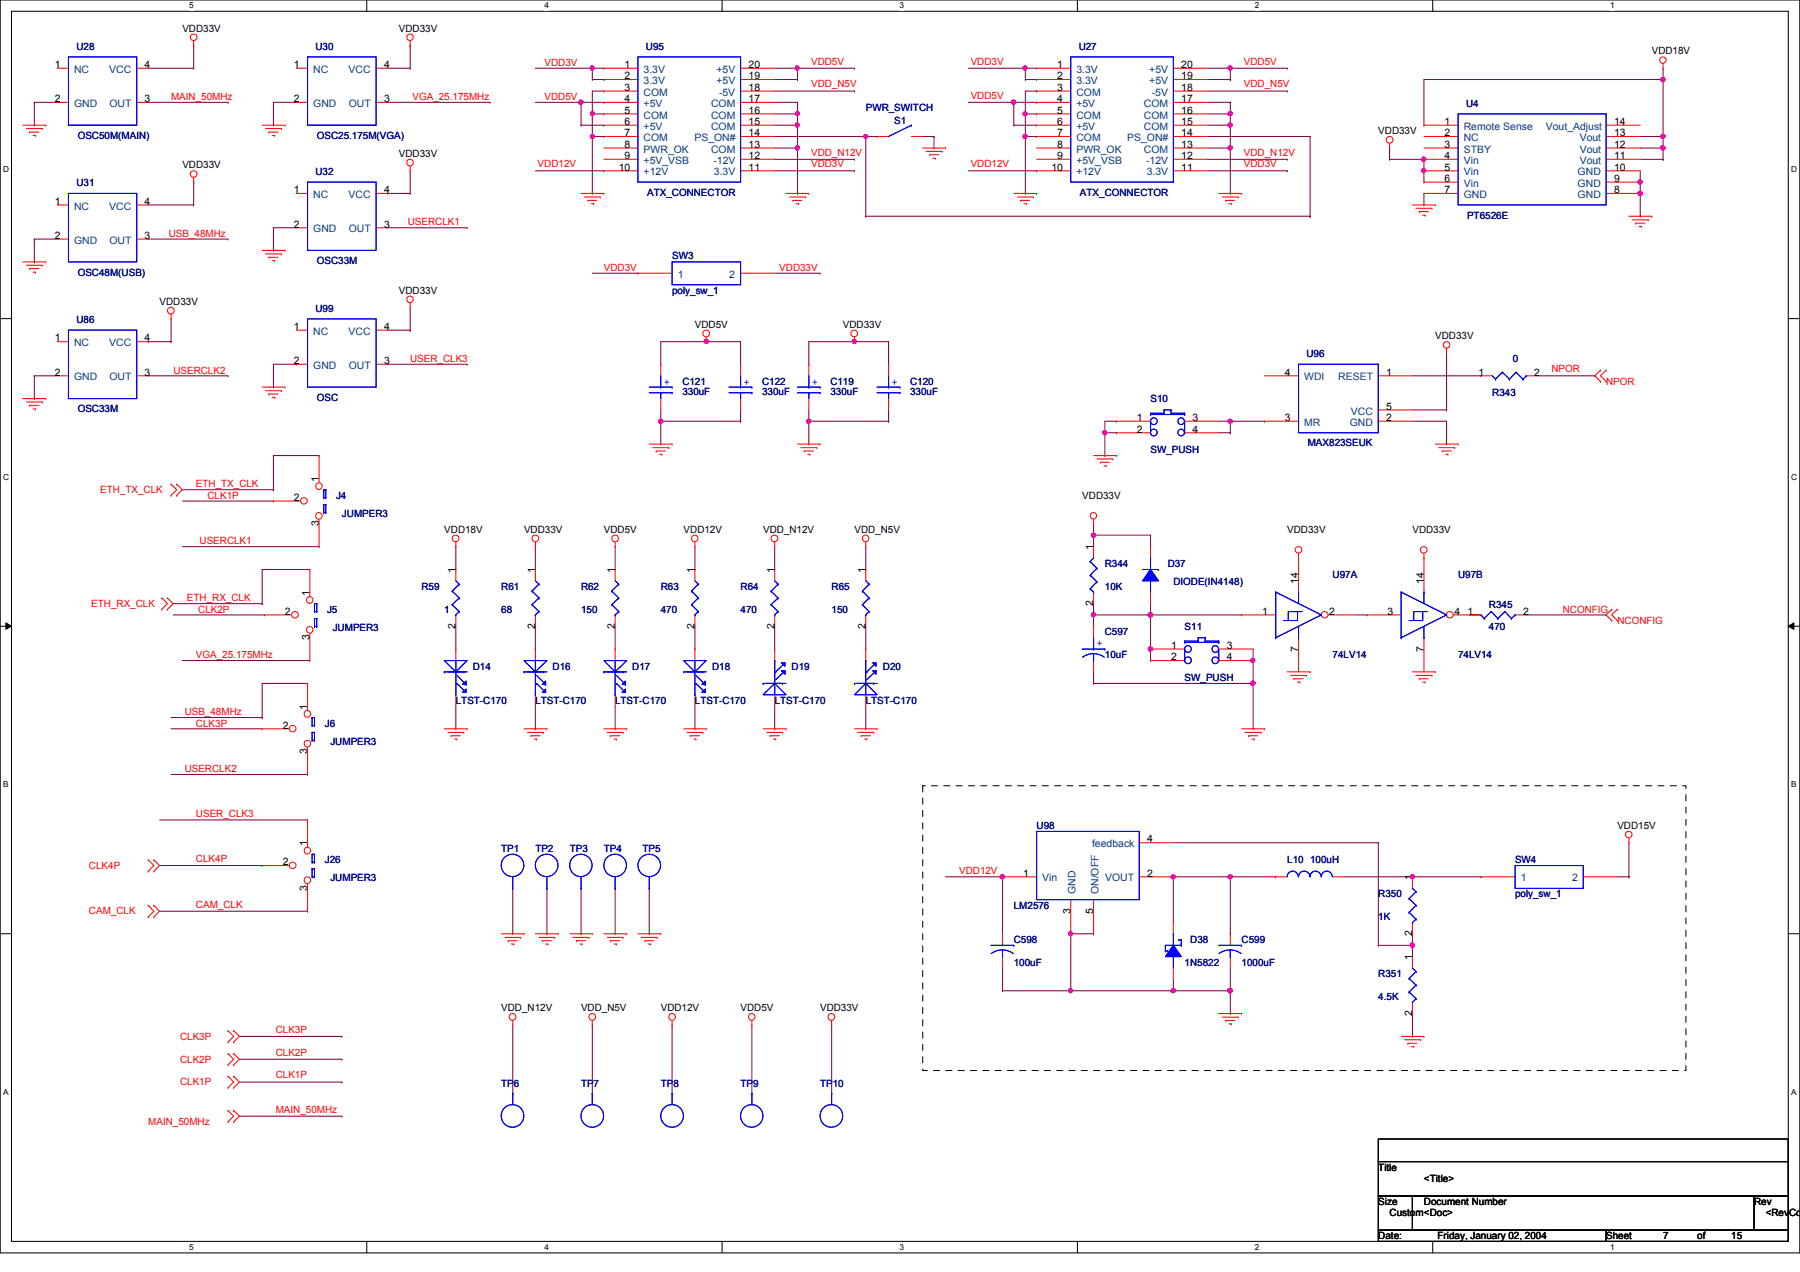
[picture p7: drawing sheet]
<svg xmlns="http://www.w3.org/2000/svg" width="297mm" height="210mm" viewBox="0 0 297 210" stroke-linecap="round" stroke-linejoin="round" font-family="sans-serif">
<defs><g id="words">
<g font-size="1.7">
<text x="30.1" y="5.2">VDD33V</text>
<text x="65.8" y="5.2">VDD33V</text>
<text x="9.1" y="11.2">1</text>
<text x="23.9" y="11.2">4</text>
<text x="48.5" y="11.2">1</text>
<text x="63.4" y="11.2">4</text>
<text x="103" y="11.2">1</text>
<text x="123.5" y="11.2">20</text>
<text x="174.5" y="11.2">1</text>
<text x="194.9" y="11.2">20</text>
<text x="272.6" y="9">VDD18V</text>
<text x="9.1" y="16.8">2</text>
<text x="23.9" y="16.8">3</text>
<text x="48.5" y="16.8">2</text>
<text x="63.4" y="16.8">3</text>
<text x="103" y="13.1">2</text>
<text x="103" y="15">3</text>
<text x="103" y="16.8">4</text>
<text x="123.5" y="16.8">17</text>
<text x="123.5" y="15">18</text>
<text x="123.5" y="13.1">19</text>
<text x="174.5" y="13.1">2</text>
<text x="174.5" y="15">3</text>
<text x="174.5" y="16.8">4</text>
<text x="194.9" y="16.8">17</text>
<text x="194.9" y="15">18</text>
<text x="194.9" y="13.1">19</text>
<text x="103" y="18.8">5</text>
<text x="103" y="20.6">6</text>
<text x="103" y="22.5">7</text>
<text x="123.5" y="22.5">14</text>
<text x="123.5" y="20.6">15</text>
<text x="123.5" y="18.8">16</text>
<text x="174.5" y="18.8">5</text>
<text x="174.5" y="20.6">6</text>
<text x="174.5" y="22.5">7</text>
<text x="194.9" y="22.5">14</text>
<text x="194.9" y="20.6">15</text>
<text x="194.9" y="18.8">16</text>
<text x="227.5" y="22.1">VDD33V</text>
<text x="238.4" y="20.6">1</text>
<text x="238.4" y="22.5">2</text>
<text x="266.4" y="22.5">13</text>
<text x="266.4" y="20.6">14</text>
<text x="30.1" y="27.8">VDD33V</text>
<text x="65.8" y="25.9">VDD33V</text>
<text x="102.1" y="28.2">10</text>
<text x="103" y="24.4">8</text>
<text x="103" y="26.2">9</text>
<text x="123.5" y="28.2">11</text>
<text x="123.5" y="26.2">12</text>
<text x="123.5" y="24.4">13</text>
<text x="173.5" y="28.2">10</text>
<text x="174.5" y="24.4">8</text>
<text x="174.5" y="26.2">9</text>
<text x="194.9" y="28.2">11</text>
<text x="194.9" y="26.2">12</text>
<text x="194.9" y="24.4">13</text>
<text x="238.4" y="24.4">3</text>
<text x="238.4" y="26.2">4</text>
<text x="238.4" y="28.2">5</text>
<text x="266.4" y="28.2">10</text>
<text x="266.4" y="26.2">11</text>
<text x="266.4" y="24.4">12</text>
<text x="9.1" y="33.8">1</text>
<text x="23.9" y="33.8">4</text>
<text x="48.5" y="31.9">1</text>
<text x="63.4" y="31.9">4</text>
<text x="238.4" y="30">6</text>
<text x="238.4" y="31.9">7</text>
<text x="266.4" y="31.9">8</text>
<text x="266.4" y="30">9</text>
<text x="9.1" y="39.4">2</text>
<text x="23.9" y="39.4">3</text>
<text x="48.5" y="37.5">2</text>
<text x="63.4" y="37.5">3</text>
<text x="26.3" y="50.3">VDD33V</text>
<text x="65.8" y="48.5">VDD33V</text>
<text x="9.1" y="56.3">1</text>
<text x="23.9" y="56.3">4</text>
<text x="48.5" y="54.4">1</text>
<text x="63.4" y="54.4">4</text>
<text x="114.7" y="54.1">VDD5V</text>
<text x="139.1" y="54.1">VDD33V</text>
<text x="236.9" y="56">VDD33V</text>
<text x="9.1" y="62">2</text>
<text x="23.9" y="62">3</text>
<text x="48.5" y="60.1">2</text>
<text x="63.4" y="60.1">3</text>
<text x="212" y="62">4</text>
<text x="228.8" y="62">1</text>
<text x="244" y="62">1</text>
<text x="253.2" y="62">2</text>
<text x="187.6" y="69.5">1</text>
<text x="187.6" y="71.4">2</text>
<text x="196.8" y="69.5">3</text>
<text x="196.8" y="71.4">4</text>
<text x="212" y="69.5">3</text>
<text x="228.8" y="67.6">5</text>
<text x="228.8" y="69.5">2</text>
<text x="48.5" y="82.6">2</text>
<text x="52.6" y="79.5" transform="rotate(-90 52.6 79.5)">1</text>
<text x="178.6" y="82.3">VDD33V</text>
<text x="52.6" y="86.9" transform="rotate(-90 52.6 86.9)">3</text>
<text x="73.3" y="87.9">VDD18V</text>
<text x="86.5" y="87.9">VDD33V</text>
<text x="99.6" y="87.9">VDD5V</text>
<text x="112.8" y="87.9">VDD12V</text>
<text x="125.9" y="87.9">VDD_N12V</text>
<text x="141" y="87.9">VDD_N5V</text>
<text x="212.4" y="87.9">VDD33V</text>
<text x="233.1" y="87.9">VDD33V</text>
<text x="75.2" y="94.5" transform="rotate(-90 75.2 94.5)">1</text>
<text x="88.3" y="94.5" transform="rotate(-90 88.3 94.5)">1</text>
<text x="101.5" y="94.5" transform="rotate(-90 101.5 94.5)">1</text>
<text x="114.6" y="94.5" transform="rotate(-90 114.6 94.5)">1</text>
<text x="127.8" y="94.5" transform="rotate(-90 127.8 94.5)">1</text>
<text x="142.8" y="94.5" transform="rotate(-90 142.8 94.5)">1</text>
<text x="180.4" y="90.8" transform="rotate(-90 180.4 90.8)">1</text>
<text x="47" y="101.4">2</text>
<text x="51.1" y="98.3" transform="rotate(-90 51.1 98.3)">1</text>
<text x="180.4" y="100" transform="rotate(-90 180.4 100)">2</text>
<text x="208.3" y="101.4">1</text>
<text x="214.2" y="96.4" transform="rotate(-90 214.2 96.4)">14</text>
<text x="219.4" y="101.4">2</text>
<text x="229" y="101.4">3</text>
<text x="234.9" y="96.4" transform="rotate(-90 234.9 96.4)">14</text>
<text x="240" y="101.4">4</text>
<text x="242.1" y="101.4">1</text>
<text x="251.3" y="101.4">2</text>
<text x="51.1" y="105.7" transform="rotate(-90 51.1 105.7)">3</text>
<text x="75.2" y="103.8" transform="rotate(-90 75.2 103.8)">2</text>
<text x="88.3" y="103.8" transform="rotate(-90 88.3 103.8)">2</text>
<text x="101.5" y="103.8" transform="rotate(-90 101.5 103.8)">2</text>
<text x="114.6" y="103.8" transform="rotate(-90 114.6 103.8)">2</text>
<text x="127.8" y="103.8" transform="rotate(-90 127.8 103.8)">2</text>
<text x="142.8" y="103.8" transform="rotate(-90 142.8 103.8)">2</text>
<text x="193.2" y="107.1">1</text>
<text x="202.4" y="107.1">3</text>
<text x="214.2" y="107.5" transform="rotate(-90 214.2 107.5)">7</text>
<text x="234.9" y="107.5" transform="rotate(-90 234.9 107.5)">7</text>
<text x="193.2" y="109">2</text>
<text x="202.4" y="109">4</text>
<text x="50.7" y="117.1" transform="rotate(-90 50.7 117.1)">1</text>
<text x="46.6" y="120.2">2</text>
<text x="50.7" y="124.5" transform="rotate(-90 50.7 124.5)">3</text>
<text x="266.9" y="136.8">VDD15V</text>
<text x="46.6" y="142.8">2</text>
<text x="50.7" y="139.7" transform="rotate(-90 50.7 139.7)">1</text>
<text x="189.3" y="139">4</text>
<text x="50.7" y="147" transform="rotate(-90 50.7 147)">3</text>
<text x="168.8" y="144.7">1</text>
<text x="189.3" y="144.7">2</text>
<text x="233" y="145.3" transform="rotate(-90 233 145.3)">1</text>
<text x="176.7" y="150.7" transform="rotate(-90 176.7 150.7)">3</text>
<text x="180.4" y="150.7" transform="rotate(-90 180.4 150.7)">5</text>
<text x="233" y="154.5" transform="rotate(-90 233 154.5)">2</text>
<text x="233" y="158.5" transform="rotate(-90 233 158.5)">1</text>
<text x="82.7" y="166.9">VDD_N12V</text>
<text x="95.9" y="166.9">VDD_N5V</text>
<text x="109" y="166.9">VDD12V</text>
<text x="122.2" y="166.9">VDD5V</text>
<text x="135.3" y="166.9">VDD33V</text>
<text x="233" y="167.7" transform="rotate(-90 233 167.7)">2</text>
<text x="227.5" y="193.2">Title</text>
<text x="235" y="195.1">&lt;Title&gt;</text>
<text x="227.5" y="198.8">Size</text>
<text x="229.3" y="200.7">Custom&lt;Doc&gt;</text>
<text x="235" y="198.8">Document Number</text>
<text x="289.5" y="198.8">Rev</text>
<text x="291.4" y="200.7">&lt;RevCod</text>
<text x="227.5" y="204.5">Date:</text>
<text x="237.2" y="204.5">Friday, January 02, 2004</text>
<text x="265" y="204.5">Sheet</text>
<text x="274.4" y="204.5">7</text>
<text x="280.1" y="204.5">of</text>
<text x="285.7" y="204.5">15</text>
</g>
<g font-size="1.7" fill="#000080">
<text x="12.6" y="8.2">U28</text>
<text x="52.1" y="8.2">U30</text>
<text x="106.6" y="8.2">U95</text>
<text x="178" y="8.2">U27</text>
<text x="241.9" y="17.6">U4</text>
<text x="12.8" y="22.9">OSC50M(MAIN)</text>
<text x="52.3" y="22.9">OSC25.175M(VGA)</text>
<text x="142.9" y="18.4">PWR_SWITCH</text>
<text x="147.6" y="20.4">S1</text>
<text x="52.1" y="28.9">U32</text>
<text x="12.6" y="30.8">U31</text>
<text x="106.8" y="32.3">ATX_CONNECTOR</text>
<text x="178.2" y="32.3">ATX_CONNECTOR</text>
<text x="242.1" y="36.1">PT6526E</text>
<text x="12.8" y="45.5">OSC48M(USB)</text>
<text x="52.3" y="43.6">OSC33M</text>
<text x="110.9" y="42.8">SW3</text>
<text x="12.6" y="53.3">U86</text>
<text x="52.1" y="51.5">U99</text>
<text x="110.9" y="48.5">poly_sw_1</text>
<text x="215.6" y="59">U96</text>
<text x="249.6" y="59.7">0</text>
<text x="112.6" y="63.5">C121</text>
<text x="112.6" y="65.2">330uF</text>
<text x="125.8" y="63.5">C122</text>
<text x="125.8" y="65.2">330uF</text>
<text x="137" y="63.5">C119</text>
<text x="137" y="65.2">330uF</text>
<text x="150.2" y="63.5">C120</text>
<text x="150.2" y="65.2">330uF</text>
<text x="246.2" y="65.4">R343</text>
<text x="12.8" y="68">OSC33M</text>
<text x="52.3" y="66.1">OSC</text>
<text x="189.9" y="66.3">S10</text>
<text x="189.9" y="74.8">SW_PUSH</text>
<text x="215.8" y="73.7">MAX823SEUK</text>
<text x="55.5" y="82.3">J4</text>
<text x="56.4" y="85.3">JUMPER3</text>
<text x="182.3" y="93.6">R344</text>
<text x="192.7" y="93.6">D37</text>
<text x="219.9" y="95.5">U97A</text>
<text x="240.6" y="95.5">U97B</text>
<text x="54" y="101.1">J5</text>
<text x="69.5" y="97.3">R59</text>
<text x="73.3" y="101.1">1</text>
<text x="82.7" y="97.3">R61</text>
<text x="82.7" y="101.1">68</text>
<text x="95.9" y="97.3">R62</text>
<text x="95.9" y="101.1">150</text>
<text x="109" y="97.3">R63</text>
<text x="109" y="101.1">470</text>
<text x="122.2" y="97.3">R64</text>
<text x="122.2" y="101.1">470</text>
<text x="137.2" y="97.3">R65</text>
<text x="137.2" y="101.1">150</text>
<text x="182.3" y="97.3">10K</text>
<text x="193.6" y="96.6">DIODE(IN4148)</text>
<text x="245.7" y="100.3">R345</text>
<text x="54.9" y="104.1">JUMPER3</text>
<text x="182.3" y="104.9">C597</text>
<text x="195.5" y="103.9">S11</text>
<text x="245.7" y="103.9">470</text>
<text x="78" y="110.5">D14</text>
<text x="91.2" y="110.5">D16</text>
<text x="104.3" y="110.5">D17</text>
<text x="117.5" y="110.5">D18</text>
<text x="130.6" y="110.5">D19</text>
<text x="145.7" y="110.5">D20</text>
<text x="182.3" y="108.6">10uF</text>
<text x="195.5" y="112.4">SW_PUSH</text>
<text x="219.9" y="108.6">74LV14</text>
<text x="240.6" y="108.6">74LV14</text>
<text x="53.6" y="119.9">J6</text>
<text x="75.2" y="116.1">LTST-C170</text>
<text x="88.3" y="116.1">LTST-C170</text>
<text x="101.5" y="116.1">LTST-C170</text>
<text x="114.7" y="116.1">LTST-C170</text>
<text x="127.8" y="116.1">LTST-C170</text>
<text x="142.9" y="116.1">LTST-C170</text>
<text x="54.5" y="122.9">JUMPER3</text>
<text x="171.1" y="136.8">U98</text>
<text x="53.6" y="142.5">J26</text>
<text x="82.7" y="140.5">TP1</text>
<text x="88.3" y="140.5">TP2</text>
<text x="94" y="140.5">TP3</text>
<text x="99.6" y="140.5">TP4</text>
<text x="106" y="140.5">TP5</text>
<text x="212.4" y="142.5">L10 100uH</text>
<text x="250" y="142.5">SW4</text>
<text x="54.5" y="145.5">JUMPER3</text>
<text x="167.3" y="149.9">LM2576</text>
<text x="227.5" y="148.1">R350</text>
<text x="250" y="148.1">poly_sw_1</text>
<text x="167.3" y="155.6">C598</text>
<text x="196.4" y="155.6">D38</text>
<text x="204.9" y="155.6">C599</text>
<text x="227.5" y="151.8">1K</text>
<text x="167.3" y="159.3">100uF</text>
<text x="195.5" y="159.3">1N5822</text>
<text x="204.9" y="159.3">1000uF</text>
<text x="227.5" y="161.2">R351</text>
<text x="227.5" y="165">4.5K</text>
<text x="82.7" y="179.5">TP6</text>
<text x="95.9" y="179.5">TP7</text>
<text x="109" y="179.5">TP8</text>
<text x="122.2" y="179.5">TP9</text>
<text x="135.3" y="179.5">TP10</text>
</g>
<g font-size="1.7" fill="#f00">
<text x="89.9" y="10.9">VDD3V</text>
<text x="133.9" y="10.7">VDD5V</text>
<text x="160.2" y="10.7">VDD3V</text>
<text x="205.3" y="10.7">VDD5V</text>
<text x="28.2" y="16.5">MAIN_50MHz</text>
<text x="68.1" y="16.5">VGA_25.175MHz</text>
<text x="89.9" y="16.5">VDD5V</text>
<text x="133.9" y="14.4">VDD_N5V</text>
<text x="160.2" y="16.3">VDD5V</text>
<text x="205.3" y="14.4">VDD_N5V</text>
<text x="88.7" y="27.6">VDD12V</text>
<text x="133.9" y="27.6">VDD3V</text>
<text x="133.9" y="25.7">VDD_N12V</text>
<text x="160.2" y="27.6">VDD12V</text>
<text x="205.3" y="25.7">VDD_N12V</text>
<text x="205.3" y="27.6">VDD3V</text>
<text x="27.9" y="39.1">USB_48MHz</text>
<text x="67.3" y="37.2">USERCLK1</text>
<text x="99.6" y="44.7">VDD3V</text>
<text x="128.6" y="44.7">VDD33V</text>
<text x="67.7" y="59.7">USER_CLK3</text>
<text x="28.6" y="61.6">USERCLK2</text>
<text x="256" y="61.4">NPOR</text>
<text x="265" y="63.5">NPOR</text>
<text x="16.5" y="81.4">ETH_TX_CLK</text>
<text x="32.3" y="80.4">ETH_TX_CLK</text>
<text x="34.2" y="82.3">CLK1P</text>
<text x="32.9" y="89.8">USERCLK1</text>
<text x="15.1" y="100.2">ETH_RX_CLK</text>
<text x="30.9" y="99.2">ETH_RX_CLK</text>
<text x="32.7" y="101.1">CLK2P</text>
<text x="257.9" y="101.1">NCONFIG</text>
<text x="266.9" y="103">NCONFIG</text>
<text x="32.3" y="108.6">VGA_25.175MHz</text>
<text x="30.5" y="118">USB_48MHz</text>
<text x="32.3" y="119.9">CLK3P</text>
<text x="30.5" y="127.4">USERCLK2</text>
<text x="32.3" y="134.7">USER_CLK3</text>
<text x="14.7" y="143.4">CLK4P</text>
<text x="32.3" y="142.3">CLK4P</text>
<text x="32.3" y="149.8">CAM_CLK</text>
<text x="158.3" y="144.1">VDD12V</text>
<text x="14.7" y="150.9">CAM_CLK</text>
<text x="29.7" y="171.6">CLK3P</text>
<text x="45.5" y="170.5">CLK3P</text>
<text x="29.7" y="179.1">CLK1P</text>
<text x="29.7" y="175.3">CLK2P</text>
<text x="45.5" y="174.2">CLK2P</text>
<text x="45.5" y="178">CLK1P</text>
<text x="24.5" y="185.7">MAIN_50MHz</text>
<text x="45.5" y="183.6">MAIN_50MHz</text>
</g>
<g font-size="1.7" fill="#004080">
<text x="12.2" y="12">NC</text>
<text x="12.2" y="17.7">GND</text>
<text x="18" y="12">VCC</text>
<text x="18.1" y="17.7">OUT</text>
<text x="51.7" y="12">NC</text>
<text x="51.7" y="17.7">GND</text>
<text x="57.5" y="12">VCC</text>
<text x="57.6" y="17.7">OUT</text>
<text x="106.2" y="12">3.3V</text>
<text x="106.2" y="13.9">3.3V</text>
<text x="106.2" y="15.8">COM</text>
<text x="106.2" y="17.7">+5V</text>
<text x="117.3" y="17.7">COM</text>
<text x="118.2" y="13.9">+5V</text>
<text x="118.2" y="12">+5V</text>
<text x="118.7" y="15.8">-5V</text>
<text x="177.6" y="12">3.3V</text>
<text x="177.6" y="13.9">3.3V</text>
<text x="177.6" y="15.8">COM</text>
<text x="177.6" y="17.7">+5V</text>
<text x="188.8" y="17.7">COM</text>
<text x="189.6" y="13.9">+5V</text>
<text x="189.6" y="12">+5V</text>
<text x="190.1" y="15.8">-5V</text>
<text x="106.2" y="19.6">COM</text>
<text x="106.2" y="21.4">+5V</text>
<text x="106.2" y="23.3">COM</text>
<text x="114.6" y="23.3">PS_ON#</text>
<text x="117.3" y="21.4">COM</text>
<text x="117.3" y="19.6">COM</text>
<text x="177.6" y="19.6">COM</text>
<text x="177.6" y="21.4">+5V</text>
<text x="177.6" y="23.3">COM</text>
<text x="186" y="23.3">PS_ON#</text>
<text x="188.8" y="21.4">COM</text>
<text x="188.8" y="19.6">COM</text>
<text x="241.5" y="21.4">Remote Sense</text>
<text x="241.5" y="23.3">NC</text>
<text x="255.1" y="21.4">Vout_Adjust</text>
<text x="260.7" y="23.3">Vout</text>
<text x="106.2" y="25.2">PWR_OK</text>
<text x="106.2" y="27.1">+5V_VSB</text>
<text x="106.2" y="29">+12V</text>
<text x="117.3" y="25.2">COM</text>
<text x="117.7" y="27.1">-12V</text>
<text x="117.8" y="29">3.3V</text>
<text x="177.6" y="25.2">PWR_OK</text>
<text x="177.6" y="27.1">+5V_VSB</text>
<text x="177.6" y="29">+12V</text>
<text x="188.8" y="25.2">COM</text>
<text x="189.1" y="27.1">-12V</text>
<text x="189.2" y="29">3.3V</text>
<text x="241.5" y="25.2">STBY</text>
<text x="241.5" y="27.1">Vin</text>
<text x="241.5" y="29">Vin</text>
<text x="260.3" y="29">GND</text>
<text x="260.7" y="27.1">Vout</text>
<text x="260.7" y="25.2">Vout</text>
<text x="12.2" y="34.6">NC</text>
<text x="18" y="34.6">VCC</text>
<text x="51.7" y="32.7">NC</text>
<text x="57.5" y="32.7">VCC</text>
<text x="241.5" y="30.8">Vin</text>
<text x="241.5" y="32.7">GND</text>
<text x="260.3" y="32.7">GND</text>
<text x="260.3" y="30.8">GND</text>
<text x="12.2" y="40.2">GND</text>
<text x="18.1" y="40.2">OUT</text>
<text x="51.7" y="38.4">GND</text>
<text x="57.6" y="38.4">OUT</text>
<text x="111.8" y="45.8">1</text>
<text x="120.3" y="45.8">2</text>
<text x="12.2" y="57.1">NC</text>
<text x="18" y="57.1">VCC</text>
<text x="51.7" y="55.2">NC</text>
<text x="57.5" y="55.2">VCC</text>
<text x="12.2" y="62.8">GND</text>
<text x="18.1" y="62.8">OUT</text>
<text x="51.7" y="60.9">GND</text>
<text x="57.6" y="60.9">OUT</text>
<text x="215.2" y="62.8">WDI</text>
<text x="220.8" y="62.8">RESET</text>
<text x="215.2" y="70.3">MR</text>
<text x="222.8" y="70.3">GND</text>
<text x="222.9" y="68.4">VCC</text>
<text x="180.2" y="139.8">feedback</text>
<text x="172" y="145.5">Vin</text>
<text x="177.5" y="147.5" transform="rotate(-90 177.5 147.5)">GND</text>
<text x="181.3" y="147.5" transform="rotate(-90 181.3 147.5)">ON/OFF</text>
<text x="182.4" y="145.5">VOUT</text>
<text x="250.9" y="145.5">1</text>
<text x="259.4" y="145.5">2</text>
</g>
<g font-size="1.7" fill="#00f">
<text x="109.6" y="63.5">+</text>
<text x="122.8" y="63.5">+</text>
<text x="134" y="63.5">+</text>
<text x="147.2" y="63.5">+</text>
<text x="181" y="106.6">+</text>
</g>
<g font-size="1.4">
<text x="31.2" y="1.4">5</text>
<text x="89.8" y="1.4">4</text>
<text x="148.5" y="1.4">3</text>
<text x="207.1" y="1.4">2</text>
<text x="265.7" y="1.4">1</text>
<text x=".5" y="28.4">D</text>
<text x="295.6" y="28.4">D</text>
<text x=".5" y="79.2">C</text>
<text x="295.6" y="79.2">C</text>
<text x=".5" y="129.9">B</text>
<text x="295.6" y="129.9">B</text>
<text x=".5" y="180.7">A</text>
<text x="295.6" y="180.7">A</text>
<text x="31.2" y="206.2">5</text>
<text x="89.8" y="206.2">4</text>
<text x="148.5" y="206.2">3</text>
<text x="207.1" y="206.2">2</text>
<text x="265.7" y="206.2">1</text>
</g>
</g></defs>
<path d="M0 0h297v206.8h-297zM1.9 1.9h293.2v203h-293.2z" fill="none" stroke="#000" stroke-width=".17"/>
<g fill="#fff">
<path d="M31.2 .2h.8v1.5h-.8z"/>
<path d="M31.2 205h.8v1.5h-.8z"/>
</g>
<path d="M60.5 0v1.9M60.5 204.9v1.8" fill="none" stroke="#000" stroke-width=".17"/>
<g fill="#fff">
<path d="M89.8 .2h.8v1.5h-.8z"/>
<path d="M89.8 205h.8v1.5h-.8z"/>
</g>
<path d="M119.2 0v1.9M119.2 204.9v1.8" fill="none" stroke="#000" stroke-width=".17"/>
<g fill="#fff">
<path d="M148.5 .2h.7v1.5h-.7z"/>
<path d="M148.5 205h.7v1.5h-.7z"/>
</g>
<path d="M177.8 0v1.9M177.8 204.9v1.8" fill="none" stroke="#000" stroke-width=".17"/>
<g fill="#fff">
<path d="M207.1 .2h.8v1.5h-.8z"/>
<path d="M207.1 205h.8v1.5h-.8z"/>
</g>
<path d="M236.4 0v1.9M236.4 204.9v1.8" fill="none" stroke="#000" stroke-width=".17"/>
<g fill="#fff">
<path d="M265.7 .2h.8v1.5h-.8z"/>
<path d="M265.7 205h.8v1.5h-.8z"/>
<path d="M.5 27.2h1v1.5h-1z"/>
<path d="M295.6 27.2h.9v1.5h-.9z"/>
<path d="M.5 77.9h1v1.6h-1z"/>
<path d="M295.6 77.9h.9v1.6h-.9z"/>
</g>
<path d="M0 52.6h1.9M295.1 52.6h1.9" fill="none" stroke="#000" stroke-width=".17"/>
<g fill="#fff">
<path d="M.5 128.7h.9v1.5h-.9z"/>
<path d="M295.6 128.7h.9v1.5h-.9z"/>
</g>
<path d="M0 103.3h1.9M1 102.8l.9 .5-.9 .5zM295.1 103.3l.9-.5v1zM295.1 103.3h1.9" fill="none" stroke="#000" stroke-width=".17"/>
<path d="M1 102.8l.9 .5-.9 .5zM295.1 103.3l.9-.5v1z" fill="#000"/>
<g fill="#fff">
<path d="M.5 179.5h.9v1.5h-.9z"/>
<path d="M295.6 179.5h.9v1.5h-.9z"/>
</g>
<path d="M0 154.1h1.9M295.1 154.1h1.9" fill="none" stroke="#000" stroke-width=".17"/>
<g fill="none" stroke="#800040" stroke-width=".17">
<path d="M24.5 16.9h13.1M37.6 16.9h.1M63.9 16.9h17M80.9 16.9h.1M88.3 16.9h7.6M95.9 16.9h.1M88.3 28.2h11.3M99.6 28.2h.1M127.8 28.2h13.2M127.8 26.3h13.2M141 28.2h.1M141 26.3h.1"/>
<path d="M52.7 75.2h.1M52.7 75.2h-7.6v5.6M28.6 99.6h14.7M30.1 82.7h15M30.1 80.8h15M43.3 99.6h.1M45.1 82.7h.1M45.1 80.8h.1M51.1 94h.1M51.1 94h-7.8v5.6M75.2 94h.1M75.2 90.2v3.8"/>
<path d="M88.3 94h.1M88.3 90.2v3.8M101.5 94h.1M101.5 90.2v3.8M114.7 94h.1M114.7 90.2v3.8M127.8 94h.1M127.8 90.2v3.8M142.9 94h.1M142.9 90.2v3.8M28.6 101.5h15M43.6 101.5h.1"/>
<path d="M75.2 107.1h.1M75.2 103.4v3.7M88.3 107.1h.1M88.3 103.4v3.7M101.5 107.1h.1M101.5 103.4v3.7M114.7 107.1h.1M114.7 103.4v3.7M142.9 107.1h.1M142.9 103.4v3.7M28.2 120.3h15.1M43.3 120.3h.1"/>
<path d="M39.5 174.8h16.9M39.5 171h16.9M39.5 178.6h16.9M56.4 174.8h.1M56.4 171h.1M56.4 178.6h.1M39.5 184.2h16.9M56.4 184.2h.1"/>
</g>
<circle cx="95.8" cy="16.9" r=".37" fill="#f0f"/>
<circle cx="95.8" cy="16.9" r=".37" fill="none" stroke="#f0f" stroke-width=".17"/>
<g fill="none" stroke="#800040" stroke-width=".17">
<path d="M127.8 13.1h3.8M127.8 15h13.2M127.8 11.3h3.8M131.6 13.1h.1M131.6 11.3h.1M131.6 11.3v1.8M141 15h.1M109 56.4h7.5M116.5 56.4h.1M122.2 56.4v3.7M122.2 60.1h.1M30.1 90.2h22.6"/>
<path d="M52.7 90.2h.1M75.2 116.5v3.8M101.5 116.5v3.8M127.8 107.1h.1M127.8 103.4v3.7M75.2 120.3h.1M101.5 120.3h.1"/>
</g>
<circle cx="131.6" cy="11.2" r=".35" fill="#f0f"/>
<circle cx="131.6" cy="11.2" r=".35" fill="none" stroke="#f0f" stroke-width=".17"/>
<path d="M116.5 56.4h5.7M122.2 56.4h.1M88.3 116.5v3.8M114.7 116.5v3.8M142.9 116.5v3.8M88.3 120.3h.1M114.7 120.3h.1M142.9 120.3h.1" fill="none" stroke="#800040" stroke-width=".17"/>
<circle cx="116.5" cy="56.3" r=".34" fill="#f0f"/>
<circle cx="116.5" cy="56.3" r=".34" fill="none" stroke="#f0f" stroke-width=".17"/>
<path d="M127.8 22.5h15.1M142.9 22.5h.1M109 56.4v3.7M109 60.1h.1M127.8 116.5v3.8M127.8 120.3h.1" fill="none" stroke="#800040" stroke-width=".17"/>
<circle cx="142.9" cy="22.5" r=".36" fill="#f0f"/>
<circle cx="142.9" cy="22.5" r=".36" fill="none" stroke="#f0f" stroke-width=".17"/>
<path d="M67.7 7.5h.1M67.7 7.5v3.8M95.9 16.9v3.8M24.5 39.5h13.1M37.6 39.5h.1M95.9 20.7h.1M95.9 20.7h3.7M99.6 20.7h.1M141 56.4h5.6M146.6 56.4h.1M30.1 109h21M51.1 109h.1" fill="none" stroke="#800040" stroke-width=".17"/>
<circle cx="141" cy="56.3" r=".34" fill="#f0f"/>
<circle cx="141" cy="56.3" r=".34" fill="none" stroke="#f0f" stroke-width=".17"/>
<g fill="none" stroke="#800040" stroke-width=".17">
<path d="M24.5 11.3h7.5M32 11.3h.1M97.7 13.1h.1M97.7 11.3v1.8M63.9 37.6h13.2M77.1 37.6h.1M24.5 56.4h.1M24.5 56.4h3.7M24.5 62h13.1M37.6 62h.1M146.6 69.5h.1M146.6 67.6v1.9"/>
<path d="M28.2 118.4h15.1M43.3 118.4h.1M50.8 112.8h.1M50.8 112.8h-7.5v5.6M28.2 127.8h22.6M50.8 127.8h.1"/>
</g>
<circle cx="97.7" cy="11.2" r=".35" fill="#f0f"/>
<circle cx="97.7" cy="11.2" r=".35" fill="none" stroke="#f0f" stroke-width=".17"/>
<g fill="none" stroke="#800040" stroke-width=".17">
<path d="M159.8 16.9h7.5M167.3 16.9h.1M169.2 11.3h1.9M169.2 13.1h1.9M171.1 11.3h.1M171.1 13.1h.1M199.3 15h13.1M212.4 15h.1M32 30.1h.1M32 30.1v3.7M67.7 31.9h.1M67.7 28.2v3.7"/>
<path d="M167.3 20.7h3.8M171.1 20.7h.1M199.3 26.3h13.1M212.4 26.3h.1M133.5 56.4v3.7M133.5 60.1h.1"/>
</g>
<circle cx="167.3" cy="16.9" r=".37" fill="#f0f"/>
<circle cx="167.3" cy="16.9" r=".37" fill="none" stroke="#f0f" stroke-width=".17"/>
<g fill="none" stroke="#800040" stroke-width=".17">
<path d="M199.3 13.1h3.7M199.3 11.3h3.7M203 13.1h.1M203 11.3h.1M203 11.3v1.8M159.8 28.2h11.3M169.2 22.5h1.9M171.1 22.5h.1M171.1 28.2h.1M199.3 22.5h16.9M199.3 28.2h13.1M212.4 28.2h.1"/>
<path d="M216.2 22.5h.1"/>
</g>
<circle cx="203" cy="11.2" r=".37" fill="#f0f"/>
<circle cx="203" cy="11.2" r=".37" fill="none" stroke="#f0f" stroke-width=".17"/>
<g fill="none" stroke="#800040" stroke-width=".17">
<path d="M5.7 16.9h.1M5.7 16.9h3.7M169.2 18.8h1.9M171.1 16.9h.1M171.1 18.8h.1M171.1 16.9h-3.8v3.8M203 11.3h9.4M212.4 11.3h.1M131.6 31.9h.1M131.6 24.4v7.5M142.9 35.7h.1M142.9 35.7h73.3"/>
<path d="M144.7 22.5h.1M144.7 22.5h-1.8v13.2M167.3 20.7h.1M199.3 24.4h3.7M203 24.4h.1M216.2 35.7h.1M216.2 22.5v13.2"/>
</g>
<circle cx="131.6" cy="24.4" r=".35" fill="#f0f"/>
<circle cx="131.6" cy="24.4" r=".35" fill="none" stroke="#f0f" stroke-width=".17"/>
<path d="M199.3 16.9h3.7M203 16.9h.1M5.7 39.5h.1M5.7 39.5h3.7M109 69.5h.1M109 67.6v1.9" fill="none" stroke="#800040" stroke-width=".17"/>
<circle cx="109" cy="69.5" r=".36" fill="#f0f"/>
<circle cx="109" cy="69.5" r=".36" fill="none" stroke="#f0f" stroke-width=".17"/>
<g fill="none" stroke="#800040" stroke-width=".17">
<path d="M45.1 16.9v3.8M95.9 16.9h3.7M97.7 15h1.9M97.7 18.8v3.7M99.6 15h.1M99.6 16.9h.1M127.8 18.8h3.8M127.8 16.9h3.8M131.6 18.8h.1M131.6 16.9h.1M131.6 11.3h9.4M141 11.3h.1"/>
<path d="M45.1 20.7h.1M45.1 37.6h.1M45.1 37.6h3.8M97.7 22.5h.1M152.3 22.5h1.8M154.1 22.5h.1M199.3 20.7h3.7M203 20.7h.1M5.7 65.8h.1M5.7 62v3.8"/>
</g>
<circle cx="97.7" cy="22.5" r=".34" fill="#f0f"/>
<circle cx="97.7" cy="22.5" r=".34" fill="none" stroke="#f0f" stroke-width=".17"/>
<path d="M274.4 13.1h.1M274.4 13.1h-39.4v7.6M235 20.7h.1" fill="none" stroke="#800040" stroke-width=".17"/>
<circle cx="274.4" cy="13.1" r=".36" fill="#f0f"/>
<circle cx="274.4" cy="13.1" r=".36" fill="none" stroke="#f0f" stroke-width=".17"/>
<path d="M274.4 13.1v9.4M274.4 22.5h.1" fill="none" stroke="#800040" stroke-width=".17"/>
<circle cx="274.4" cy="22.5" r=".36" fill="#f0f"/>
<circle cx="274.4" cy="22.5" r=".36" fill="none" stroke="#f0f" stroke-width=".17"/>
<path d="M270.7 26.3h3.7M270.7 24.4h3.7M270.7 22.5h3.7M274.4 26.3h.1M274.4 24.4h.1M274.4 22.5h.1M274.4 22.5v3.8" fill="none" stroke="#800040" stroke-width=".17"/>
<circle cx="274.4" cy="24.4" r=".37" fill="#f0f"/>
<circle cx="274.4" cy="24.4" r=".37" fill="none" stroke="#f0f" stroke-width=".17"/>
<path d="M274.4 13.1h.1M274.4 11.3v1.8M270.7 31.9h.1M270.7 30.1v1.8" fill="none" stroke="#800040" stroke-width=".17"/>
<circle cx="270.7" cy="31.9" r=".36" fill="#f0f"/>
<circle cx="270.7" cy="31.9" r=".36" fill="none" stroke="#f0f" stroke-width=".17"/>
<path d="M229.3 26.3h5.7M235 33.8h.1M235 26.3h.1M235 31.9v1.9" fill="none" stroke="#800040" stroke-width=".17"/>
<circle cx="234.9" cy="26.3" r=".35" fill="#f0f"/>
<circle cx="234.9" cy="26.3" r=".35" fill="none" stroke="#f0f" stroke-width=".17"/>
<g fill="none" stroke="#800040" stroke-width=".17">
<path d="M235 30.1h.1M235 28.2h.1M235 26.3v3.8M28.2 56.4h.1M28.2 52.6v3.8M127.8 45.1h7.5M135.3 45.1h.1M90.3 154.1h.1M90.3 146.6v7.5M95.9 154.1h.1M95.9 146.6v7.5M101.5 154.1h.1"/>
<path d="M101.5 146.6v7.5M107.1 154.1h.1M107.1 146.6v7.5"/>
</g>
<circle cx="234.9" cy="28.1" r=".34" fill="#f0f"/>
<circle cx="234.9" cy="28.1" r=".34" fill="none" stroke="#f0f" stroke-width=".17"/>
<g fill="none" stroke="#800040" stroke-width=".17">
<path d="M32 7.5h.1M32 7.5v3.8M63.9 11.3h3.8M67.7 11.3h.1M97.7 11.3h1.9M97.7 13.1h1.9M99.6 13.1h.1M99.6 11.3h.1M159.8 11.3h9.4M169.2 11.3h.1M169.2 13.1h.1M169.2 11.3v1.8"/>
<path d="M24.5 33.8h7.5M32 33.8h.1M63.9 31.9h.1M63.9 31.9h3.8M229.3 26.3h.1M229.3 24.4v1.9M97.7 45.1h7.6M105.3 45.1h.1M133.5 56.4h7.5M141 56.4h.1M146.6 56.4v3.7M146.6 60.1h.1"/>
</g>
<circle cx="169.1" cy="11.2" r=".35" fill="#f0f"/>
<circle cx="169.1" cy="11.2" r=".35" fill="none" stroke="#f0f" stroke-width=".17"/>
<path d="M88.3 11.3h9.4M97.7 11.3h.1M233.1 62h11.3M244.4 62h.1M180.5 88.3h.1M180.5 86.4v1.9M242.5 101.5h1.9M244.4 101.5h.1" fill="none" stroke="#800040" stroke-width=".17"/>
<circle cx="180.4" cy="88.3" r=".36" fill="#f0f"/>
<circle cx="180.4" cy="88.3" r=".36" fill="none" stroke="#f0f" stroke-width=".17"/>
<g fill="none" stroke="#800040" stroke-width=".17">
<path d="M238.7 58.2v9.4M182.3 71.4h1.9M184.2 71.4h.1M201.1 71.4h1.9M203 71.4h.1M203 69.5h5.7M208.7 69.5h.1M233.1 67.6h5.6M238.7 67.6h.1M238.7 73.3h.1M238.7 69.5v3.8M253.8 62h9.4"/>
<path d="M263.2 62h.1M189.9 90.2h.1M189.9 88.3v1.9M189.9 99.6v9.4M180.5 112.8h.1M180.5 103.4h.1M180.5 101.5v1.9M180.5 110.9v1.9M189.9 109h.1M189.9 101.5h.1M189.9 107.1h.1M189.9 101.5h15"/>
<path d="M204.9 101.5h.1M223.7 101.5h1.9M225.6 101.5h.1"/>
</g>
<circle cx="189.8" cy="101.4" r=".37" fill="#f0f"/>
<circle cx="189.8" cy="101.4" r=".37" fill="none" stroke="#f0f" stroke-width=".17"/>
<circle cx="189.8" cy="107.1" r=".36" fill="#f0f"/>
<circle cx="189.8" cy="107.1" r=".36" fill="none" stroke="#f0f" stroke-width=".17"/>
<path d="M203 71.4h.1M203 69.5v1.9M206.8 109h.1M206.8 107.1v1.9" fill="none" stroke="#800040" stroke-width=".17"/>
<circle cx="206.7" cy="109" r=".35" fill="#f0f"/>
<circle cx="206.7" cy="109" r=".35" fill="none" stroke="#f0f" stroke-width=".17"/>
<path d="M180.5 99.6v1.9M180.5 101.5h.1" fill="none" stroke="#800040" stroke-width=".17"/>
<circle cx="180.4" cy="101.4" r=".37" fill="#f0f"/>
<circle cx="180.4" cy="101.4" r=".37" fill="none" stroke="#f0f" stroke-width=".17"/>
<path d="M180.5 88.3h9.4M189.9 88.3h.1M180.5 101.5h9.4M189.9 101.5h.1" fill="none" stroke="#800040" stroke-width=".17"/>
<circle cx="189.8" cy="101.4" r=".37" fill="#f0f"/>
<circle cx="189.8" cy="101.4" r=".37" fill="none" stroke="#f0f" stroke-width=".17"/>
<path d="M201.1 69.5h1.9M203 69.5h.1M180.5 90.2h.1M180.5 88.3v1.9M251.9 101.5h13.1M265 101.5h.1" fill="none" stroke="#800040" stroke-width=".17"/>
<circle cx="203" cy="69.5" r=".36" fill="#f0f"/>
<circle cx="203" cy="69.5" r=".36" fill="none" stroke="#f0f" stroke-width=".17"/>
<g fill="none" stroke="#800040" stroke-width=".17">
<path d="M227.5 139.1v16.9M156 144.7h9.4M165.4 144.7h.1M165.4 159.8v3.7M193.6 144.7h9.4M203 154.1h.1M203 144.7h.1M203 144.7v9.4M227.5 156h.1M227.5 156h5.6M233.1 156h.1M233.1 157.9h.1"/>
<path d="M233.1 156v1.9M165.4 163.5h.1"/>
</g>
<circle cx="193.6" cy="144.7" r=".36" fill="#f0f"/>
<circle cx="193.6" cy="144.7" r=".36" fill="none" stroke="#f0f" stroke-width=".17"/>
<circle cx="203" cy="144.7" r=".36" fill="#f0f"/>
<circle cx="203" cy="144.7" r=".36" fill="none" stroke="#f0f" stroke-width=".17"/>
<path d="M193.6 139.1h33.9M227.5 139.1h.1M165.4 154.1h.1M165.4 144.7v9.4" fill="none" stroke="#800040" stroke-width=".17"/>
<circle cx="165.4" cy="144.7" r=".36" fill="#f0f"/>
<circle cx="165.4" cy="144.7" r=".36" fill="none" stroke="#f0f" stroke-width=".17"/>
<path d="M193.6 152.2h.1M193.6 144.7v7.5M221.8 144.7h11.3M233.1 144.7h.1" fill="none" stroke="#800040" stroke-width=".17"/>
<circle cx="233.1" cy="144.7" r=".36" fill="#f0f"/>
<circle cx="233.1" cy="144.7" r=".36" fill="none" stroke="#f0f" stroke-width=".17"/>
<path d="M203 167.3h.1M203 163.5v3.8" fill="none" stroke="#800040" stroke-width=".17"/>
<circle cx="203" cy="163.5" r=".36" fill="#f0f"/>
<circle cx="203" cy="163.5" r=".36" fill="none" stroke="#f0f" stroke-width=".17"/>
<path d="M233.1 156h.1M233.1 154.1v1.9" fill="none" stroke="#800040" stroke-width=".17"/>
<circle cx="233.1" cy="156" r=".37" fill="#f0f"/>
<circle cx="233.1" cy="156" r=".37" fill="none" stroke="#f0f" stroke-width=".17"/>
<path d="M97.7 31.9h.1M97.7 22.5v9.4M84.6 154.1h.1M84.6 146.6v7.5M176.7 154.1v9.4M176.7 163.5h.1M176.7 163.5h16.9M193.6 163.5h.1M233.1 171h.1M233.1 167.3v3.7" fill="none" stroke="#800040" stroke-width=".17"/>
<circle cx="193.6" cy="163.5" r=".36" fill="#f0f"/>
<circle cx="193.6" cy="163.5" r=".36" fill="none" stroke="#f0f" stroke-width=".17"/>
<path d="M169.2 18.8h.1M169.2 15v3.8M133.5 69.5h13.1M146.6 69.5h.1" fill="none" stroke="#800040" stroke-width=".17"/>
<circle cx="169.2" cy="18.7" r=".34" fill="#f0f"/>
<circle cx="169.2" cy="18.7" r=".34" fill="none" stroke="#f0f" stroke-width=".17"/>
<path d="M169.2 15h1.9M171.1 15h.1M5.7 39.5v3.7M5.7 43.2h.1M193.6 163.5h9.4M203 163.5h.1" fill="none" stroke="#800040" stroke-width=".17"/>
<circle cx="203" cy="163.5" r=".36" fill="#f0f"/>
<circle cx="203" cy="163.5" r=".36" fill="none" stroke="#f0f" stroke-width=".17"/>
<path d="M169.2 31.9h.1M169.2 22.5v9.4M233.1 69.5h5.6M238.7 69.5h.1M193.6 163.5h.1M193.6 161.6v1.9" fill="none" stroke="#800040" stroke-width=".17"/>
<circle cx="169.2" cy="22.5" r=".34" fill="#f0f"/>
<circle cx="169.2" cy="22.5" r=".34" fill="none" stroke="#f0f" stroke-width=".17"/>
<path d="M97.7 18.8h.1M97.7 18.8h1.9M97.7 15v3.8M99.6 18.8h.1" fill="none" stroke="#800040" stroke-width=".17"/>
<circle cx="97.7" cy="18.7" r=".34" fill="#f0f"/>
<circle cx="97.7" cy="18.7" r=".34" fill="none" stroke="#f0f" stroke-width=".17"/>
<path d="M203 18.8v1.9M203 20.7h.1" fill="none" stroke="#800040" stroke-width=".17"/>
<circle cx="203" cy="18.7" r=".36" fill="#f0f"/>
<circle cx="203" cy="18.7" r=".36" fill="none" stroke="#f0f" stroke-width=".17"/>
<circle cx="203" cy="20.6" r=".37" fill="#f0f"/>
<circle cx="203" cy="20.6" r=".37" fill="none" stroke="#f0f" stroke-width=".17"/>
<path d="M131.6 18.8h.1M131.6 16.9v3.8M169.2 18.8v3.7M97.7 22.5h1.9M99.6 22.5h.1M127.8 24.4h3.8M131.6 24.4h.1M131.6 20.7h.1M169.2 22.5h.1M203 24.4h.1M203 20.7v3.7" fill="none" stroke="#800040" stroke-width=".17"/>
<circle cx="131.6" cy="18.7" r=".34" fill="#f0f"/>
<circle cx="131.6" cy="18.7" r=".34" fill="none" stroke="#f0f" stroke-width=".17"/>
<circle cx="131.6" cy="20.6" r=".35" fill="#f0f"/>
<circle cx="131.6" cy="20.6" r=".35" fill="none" stroke="#f0f" stroke-width=".17"/>
<path d="M127.8 20.7h3.8M131.6 20.7h.1M109 69.5h13.2M122.2 69.5h.1M182.3 71.4h.1M182.3 69.5v1.9M180.5 112.8h26.3M206.8 112.8h.1" fill="none" stroke="#800040" stroke-width=".17"/>
<circle cx="206.7" cy="112.7" r=".34" fill="#f0f"/>
<circle cx="206.7" cy="112.7" r=".34" fill="none" stroke="#f0f" stroke-width=".17"/>
<path d="M133.5 73.3h.1M133.5 69.5v3.8M203 159.8v3.7M165.4 163.5h11.3M176.7 163.5h.1M203 163.5h.1" fill="none" stroke="#800040" stroke-width=".17"/>
<circle cx="176.7" cy="163.5" r=".36" fill="#f0f"/>
<circle cx="176.7" cy="163.5" r=".36" fill="none" stroke="#f0f" stroke-width=".17"/>
<path d="M203 31.9h.1M203 24.4v7.5" fill="none" stroke="#800040" stroke-width=".17"/>
<circle cx="203" cy="24.4" r=".37" fill="#f0f"/>
<circle cx="203" cy="24.4" r=".37" fill="none" stroke="#f0f" stroke-width=".17"/>
<path d="M133.5 69.5h.1M133.5 67.6v1.9" fill="none" stroke="#800040" stroke-width=".17"/>
<circle cx="133.5" cy="69.5" r=".36" fill="#f0f"/>
<circle cx="133.5" cy="69.5" r=".36" fill="none" stroke="#f0f" stroke-width=".17"/>
<path d="M131.6 24.4h.1M131.6 20.7v3.7M176.7 154.1h3.8M180.5 154.1h.1" fill="none" stroke="#800040" stroke-width=".17"/>
<circle cx="176.7" cy="154.1" r=".36" fill="#f0f"/>
<circle cx="176.7" cy="154.1" r=".36" fill="none" stroke="#f0f" stroke-width=".17"/>
<path d="M206.8 112.8h.1M206.8 109v3.8" fill="none" stroke="#800040" stroke-width=".17"/>
<circle cx="206.7" cy="112.7" r=".34" fill="#f0f"/>
<circle cx="206.7" cy="112.7" r=".34" fill="none" stroke="#f0f" stroke-width=".17"/>
<path d="M270.7 30.1h.1M270.7 28.2v1.9" fill="none" stroke="#800040" stroke-width=".17"/>
<circle cx="270.6" cy="30" r=".37" fill="#f0f"/>
<circle cx="270.6" cy="30" r=".37" fill="none" stroke="#f0f" stroke-width=".17"/>
<path d="M45.1 16.9h.1M45.1 16.9h3.8M154.1 24.4h.1M154.1 22.5v1.9M182.3 75.2h.1M182.3 71.4v3.8" fill="none" stroke="#800040" stroke-width=".17"/>
<circle cx="182.3" cy="71.4" r=".35" fill="#f0f"/>
<circle cx="182.3" cy="71.4" r=".35" fill="none" stroke="#f0f" stroke-width=".17"/>
<g fill="none" stroke="#800040" stroke-width=".17">
<path d="M5.7 16.9v3.8M199.3 18.8h3.7M203 18.8h.1M203 16.9v1.9M5.7 20.7h.1M45.1 37.6v3.7M270.7 35.7h.1M270.7 31.9v3.8M45.1 41.3h.1M63.9 54.5h3.8M67.7 54.5h.1M67.7 50.7v3.8"/>
<path d="M5.7 62h.1M5.7 62h3.7M45.1 63.9h.1M48.9 60.1h.1M48.9 60.1h-3.8v3.8M63.9 60.1h13.2M77.1 60.1h.1M109 73.3h.1M109 69.5v3.8M122.2 69.5h.1M122.2 67.6v1.9M182.3 69.5h1.9"/>
<path d="M184.2 69.5h.1M206.8 112.8v7.5M26.3 135.3h24.5M50.8 135.3h.1M206.8 120.3h.1M268.8 139.1v5.6M26.3 150.4h24.5M26.3 142.8h17M43.3 142.8h.1M50.8 150.4h.1M203 144.7h7.5M210.5 144.7h.1"/>
<path d="M233.1 144.7h11.3M244.4 144.7h.1M266.9 144.7h1.9M268.8 144.7h.1M84.6 169.2v11.2M97.7 169.2v11.2M110.9 169.2v11.2M124.1 169.2v11.2M137.2 169.2v11.2M84.6 180.4h.1M97.7 180.4h.1M110.9 180.4h.1"/>
<path d="M124.1 180.4h.1M137.2 180.4h.1"/>
</g>
<g fill="none" stroke="#f00" stroke-width=".17">
<path d="M32 7.5h.1M32 6.7v.8M67.7 7.5h.1M67.7 6.7v.8M274.4 11.3h.1M274.4 10.5v.8M3.8 20.7h3.7M4.4 21.2h2.6M4.9 21.8h.1M4.9 21.8h1.5M5.5 22.4h.3M5.8 22.4h.1"/>
<path d="M7 21.2h.1M7.5 20.7h.1M32 30.1h.1M32 29.3v.8M43.3 20.7h3.7M43.8 21.2h2.6M44.4 21.8h.1M44.4 21.8h1.5M45 22.4h.3M45.3 22.4h.1M46.4 21.2h.1M47 20.7h.1"/>
<path d="M67.7 28.2h.1M67.7 27.4v.8M95.9 31.9h3.7M96.4 32.5h2.7M97 33.1h.1M97 33.1h1.5M97.6 33.6h.4M98 33.6h.1M99.1 32.5h.1M99.6 31.9h.1M129.7 31.9h3.8M130.3 32.5h2.6"/>
<path d="M130.8 33.1h.1M130.8 33.1h1.5M131.4 33.6h.4M131.8 33.6h.1M132.9 32.5h.1M133.5 31.9h.1M152.3 24.4h3.7M152.8 25h2.6M153.4 25.5h.1M153.4 25.5h1.5M154 26.1h.3M154.3 26.1h.1"/>
<path d="M155.4 25h.1M156 24.4h.1M167.3 31.9h3.8M167.9 32.5h2.6M168.4 33.1h.1M168.4 33.1h1.5M169 33.6h.4M169.4 33.6h.1M170.5 32.5h.1M171.1 31.9h.1M201.1 31.9h3.8M201.7 32.5h2.6"/>
<path d="M202.3 33.1h.1M202.3 33.1h1.5M202.8 33.6h.4M203.2 33.6h.1M204.3 32.5h.1M204.9 31.9h.1M229.3 24.4h.1M229.3 23.7v.7M233.1 33.8h3.8M233.7 34.4h2.6M234.2 34.9h.1M234.2 34.9h1.5"/>
<path d="M234.8 35.5h.4M235.2 35.5h.1M236.3 34.4h.1M236.9 33.8h.1M268.8 35.7h3.8M269.4 36.3h2.6M269.9 36.8h.1M269.9 36.8h1.5M270.5 37.4h.4M270.9 37.4h.1M272 36.3h.1M272.6 35.7h.1"/>
<path d="M3.8 43.2h3.7M4.4 43.8h2.6M4.9 44.3h.1M4.9 44.3h1.5M5.5 44.9h.3M5.8 44.9h.1M7 43.8h.1M7.5 43.2h.1M28.2 52.6h.1M28.2 51.9v.7M43.3 41.3h3.7M43.8 41.9h2.6"/>
<path d="M44.4 42.5h.1M44.4 42.5h1.5M45 43h.3M45.3 43h.1M46.4 41.9h.1M47 41.3h.1M67.7 50.7h.1M67.7 50v.7M116.5 56.4h.1M116.5 55.6v.8M141 56.4h.1M141 55.6v.8"/>
<path d="M238.7 58.2h.1M238.7 57.5v.7M3.8 65.8h3.7M4.4 66.3h2.6M4.9 66.9h.1M4.9 66.9h1.5M5.5 67.5h.3M5.8 67.5h.1M7 66.3h.1M7.5 65.8h.1M28.2 79.9h.1M28.2 79.9l1 .9-1 .9"/>
<path d="M29.2 79.9h.1M29.2 79.9l.9 .9-.9 .9M43.3 63.9h3.7M43.8 64.5h2.6M44.4 65h.1M44.4 65h1.5M45 65.6h.3M45.3 65.6h.1M46.4 64.5h.1M47 63.9h.1M107.1 73.3h3.8M107.7 73.9h2.7"/>
<path d="M108.3 74.4h.1M108.3 74.4h1.5M108.8 75h.4M109.2 75h.1M110.4 73.9h.1M110.9 73.3h.1M131.6 73.3h3.7M132.2 73.9h2.6M132.7 74.4h.1M132.7 74.4h1.5M133.3 75h.3M133.6 75h.1"/>
<path d="M134.8 73.9h.1M135.3 73.3h.1M180.5 75.2h3.7M181 75.7h2.6M181.6 76.3h.1M181.6 76.3h1.5M182.2 76.9h.3M182.5 76.9h.1M183.6 75.7h.1M184.2 75.2h.1M236.9 73.3h3.7M237.4 73.9h2.6"/>
<path d="M238 74.4h.1M238 74.4h1.5M238.5 75h.4M238.9 75h.1M240 73.9h.1M240.6 73.3h.1M264.1 61.1h.1M264.1 62.9h.1M264.1 61.1l-.9 .9 .9 .9M265 62.9h.1M265 61.1h.1M265 61.1l-.9 .9 .9 .9"/>
<path d="M26.7 98.7h.1M26.7 98.7l.9 .9-.9 .9M27.6 98.7h.1M27.6 98.7l1 .9-1 .9M28.2 81.7h.1M29.2 81.7h.1M75.2 90.2h.1M75.2 89.4v.8M88.3 90.2h.1M88.3 89.4v.8M101.5 90.2h.1M101.5 89.4v.8"/>
<path d="M114.7 90.2h.1M114.7 89.4v.8M127.8 90.2h.1M127.8 89.4v.8M142.9 90.2h.1M142.9 89.4v.8M180.5 86.4h.1M180.5 85.7v.7M214.3 92.1h.1M214.3 91.3v.8M235 92.1h.1M235 91.3v.8"/>
<path d="M26.7 100.5h.1M27.6 100.5h.1M212.4 110.9h3.8M213 111.5h2.6M213.5 112h.1M213.5 112h1.5M214.1 112.6h.4M214.5 112.6h.1M215.6 111.5h.1M216.2 110.9h.1M233.1 110.9h3.8M233.7 111.5h2.6"/>
<path d="M234.2 112h.1M234.2 112h1.5M234.8 112.6h.4M235.2 112.6h.1M236.3 111.5h.1M236.9 110.9h.1M266 100.5h.1M266 102.4h.1M266 100.5l-1 1 1 .9M266.9 102.4h.1M266.9 100.5h.1M266.9 100.5l-.9 1 .9 .9"/>
<path d="M73.3 120.3h3.8M73.9 120.9h2.6M74.5 121.4h.1M74.5 121.4h1.4M75 122h.4M75.4 122h.1M76.5 120.9h.1M77.1 120.3h.1M86.5 120.3h3.8M87 120.9h2.7M87.6 121.4h.1M87.6 121.4h1.5"/>
<path d="M88.2 122h.4M88.6 122h.1M89.7 120.9h.1M90.3 120.3h.1M99.6 120.3h3.8M100.2 120.9h2.6M100.7 121.4h.1M100.7 121.4h1.6M101.3 122h.4M101.7 122h.1M102.8 120.9h.1M103.4 120.3h.1"/>
<path d="M112.8 120.3h3.7M113.4 120.9h2.6M113.9 121.4h.1M113.9 121.4h1.5M114.5 122h.3M114.8 122h.1M116 120.9h.1M116.5 120.3h.1M125.9 120.3h3.8M126.5 120.9h2.7M127.1 121.4h.1M127.1 121.4h1.5"/>
<path d="M127.6 122h.4M128 122h.1M129.2 120.9h.1M129.7 120.3h.1M141 120.3h3.7M141.6 120.9h2.6M142.1 121.4h.1M142.1 121.4h1.5M142.7 122h.3M143 122h.1M144.2 120.9h.1M144.7 120.3h.1"/>
<path d="M204.9 120.3h3.8M205.5 120.9h2.6M206 121.4h.1M206 121.4h1.5M206.6 122h.4M207 122h.1M208.1 120.9h.1M208.7 120.3h.1M268.8 139.1h.1M268.8 138.3v.8M24.5 151.3h.1M24.5 149.4h.1"/>
<path d="M24.5 143.8h.1M24.5 141.9h.1M24.5 149.4l.9 1-.9 .9M24.5 141.9l.9 .9-.9 1M25.4 149.4h.1M25.4 151.3h.1M25.4 141.9h.1M25.4 143.8h.1M25.4 149.4l.9 1-.9 .9M25.4 141.9l.9 .9-.9 1M82.7 154.1h3.8M83.3 154.7h2.6"/>
<path d="M83.9 155.2h.1M83.9 155.2h1.4M84.4 155.8h.4M84.8 155.8h.1M85.9 154.7h.1M86.5 154.1h.1M88.3 154.1h3.8M88.9 154.7h2.7M89.5 155.2h.1M89.5 155.2h1.5M90 155.8h.4M90.4 155.8h.1"/>
<path d="M91.6 154.7h.1M92.1 154.1h.1M94 154.1h3.7M94.6 154.7h2.6M95.1 155.2h.1M95.1 155.2h1.5M95.7 155.8h.3M96 155.8h.1M97.2 154.7h.1M97.7 154.1h.1M99.6 154.1h3.8M100.2 154.7h2.6"/>
<path d="M100.7 155.2h.1M100.7 155.2h1.6M101.3 155.8h.4M101.7 155.8h.1M102.8 154.7h.1M103.4 154.1h.1M105.3 154.1h3.7M105.8 154.7h2.7M106.4 155.2h.1M106.4 155.2h1.5M107 155.8h.4M107.4 155.8h.1"/>
<path d="M108.5 154.7h.1M109 154.1h.1M37.6 179.5h.1M37.6 177.6h.1M37.6 175.7h.1M37.6 173.9h.1M37.6 172h.1M37.6 170.1h.1M37.6 177.6l1 1-1 .9M37.6 173.9l1 .9-1 .9M37.6 170.1l1 .9-1 1M38.6 177.6h.1"/>
<path d="M38.6 179.5h.1M38.6 173.9h.1M38.6 175.7h.1M38.6 170.1h.1M38.6 172h.1M38.6 177.6l.9 1-.9 .9M38.6 173.9l.9 .9-.9 .9M38.6 170.1l.9 .9-.9 1M84.6 169.2h.1M84.6 168.4v.8M97.7 169.2h.1M97.7 168.4v.8"/>
<path d="M110.9 169.2h.1M110.9 168.4v.8M124.1 169.2h.1M124.1 168.4v.8M137.2 169.2h.1M137.2 168.4v.8M201.1 167.3h3.8M201.7 167.9h2.6M202.3 168.4h.1M202.3 168.4h1.5M202.8 169h.4M203.2 169h.1"/>
<path d="M204.3 167.9h.1M204.9 167.3h.1M231.2 171h3.8M231.8 171.6h2.6M232.3 172.2h.1M232.3 172.2h1.5M232.9 172.7h.4M233.3 172.7h.1M234.4 171.6h.1M235 171h.1M37.6 185.1h.1M37.6 183.3h.1"/>
<path d="M37.6 183.3l1 .9-1 .9M38.6 183.3h.1M38.6 185.1h.1M38.6 183.3l.9 .9-.9 .9"/>
<circle cx="32" cy="6.2" r=".55"/>
<circle cx="67.7" cy="6.2" r=".54"/>
<circle cx="274.4" cy="9.9" r=".54"/>
<circle cx="32" cy="28.7" r=".55"/>
<circle cx="67.6" cy="26.8" r=".55"/>
<circle cx="229.3" cy="23.1" r=".56"/>
<circle cx="28.2" cy="51.3" r=".56"/>
<circle cx="67.6" cy="49.4" r=".55"/>
<circle cx="116.5" cy="55" r=".56"/>
<circle cx="141" cy="55" r=".56"/>
<circle cx="238.7" cy="56.9" r=".55"/>
<circle cx="75.2" cy="88.9" r=".56"/>
<circle cx="88.3" cy="88.9" r=".56"/>
<circle cx="101.5" cy="88.9" r=".56"/>
<circle cx="114.6" cy="88.9" r=".55"/>
<circle cx="127.8" cy="88.9" r=".56"/>
<circle cx="142.8" cy="88.9" r=".55"/>
<circle cx="180.4" cy="85.1" r=".54"/>
<circle cx="214.3" cy="90.7" r=".55"/>
<circle cx="234.9" cy="90.7" r=".55"/>
<circle cx="268.8" cy="137.7" r=".55"/>
<circle cx="84.6" cy="167.8" r=".56"/>
<circle cx="97.7" cy="167.8" r=".56"/>
<circle cx="110.9" cy="167.8" r=".56"/>
<circle cx="124" cy="167.8" r=".55"/>
<circle cx="137.2" cy="167.8" r=".56"/>
</g>
<path d="M227.5 188h67.6v3.7h-67.6zM227.5 191.7h67.6v5.7h-67.6zM227.5 197.4h5.6v5.6h-5.6zM233.1 197.4h56.4v5.6h-56.4zM289.5 197.4h5.6v5.6h-5.6zM227.5 203h37.5v1.9h-37.5zM265 203h30.1v1.9h-30.1z" fill="none" stroke="#000" stroke-width=".17"/>
<path d="M152.3 129.7h125.9v47h-125.9z" fill="none" stroke="#000" stroke-width=".17" stroke-dasharray="1 1 1 1 1 1 1 1"/>
<circle cx="52.6" cy="80.2" r=".55" fill="#fff"/>
<g fill="none" stroke="#f00" stroke-width=".17">
<path d="M52.7 75.2v4.5"/>
<circle cx="52.6" cy="80.2" r=".55"/>
</g>
<circle cx="52.6" cy="85.1" r=".55" fill="#fff"/>
<g fill="none" stroke="#f00" stroke-width=".17">
<path d="M52.7 85.7v4.5"/>
<circle cx="52.6" cy="85.1" r=".55"/>
</g>
<circle cx="50.2" cy="82.6" r=".55" fill="#fff"/>
<g fill="none" stroke="#f00" stroke-width=".17">
<path d="M45.1 82.7h4.5M88.3 107.1v1.9M88.3 114.6v1.9"/>
<circle cx="50.2" cy="82.6" r=".55"/>
</g>
<g fill="none" stroke="#00f" stroke-width=".17">
<path d="M53.4 82.1h.1M53.4 83.3h.1M53.4 80.8h.1M53.4 84.6h.1M53.4 80.8v1.3M53.4 83.3v1.3M53.4 82.1h.4M53.4 80.8h.4M53.4 83.3h.4M53.4 84.6h.4M53.8 82.1h.1M53.8 80.8h.1"/>
<path d="M53.8 83.3h.1M53.8 84.6h.1M53.8 80.8v1.3M53.8 83.3v1.3M86.5 109h3.8l-2 1.9zM86.5 110.9h.1M86.5 110.9h3.8M88.3 110.9h.1M88.3 114.6h.1M88.3 109v5.6M88.6 112.8h.1M88.6 111.5l1.4 1.4"/>
<path d="M88.6 112.8l1.4 1.5M89.7 110.9h.1M90 112.9h.1"/>
</g>
<path d="M89.5 112.9l.5-.5v.5z" fill="#00f"/>
<path d="M89.5 112.9l.5-.5v.5z" fill="none" stroke="#00f" stroke-width=".17"/>
<path d="M90 113.7v.6h-.5z" fill="#00f"/>
<path d="M86.5 109h3.8l-2 1.9zM86.5 110.9h.1M86.5 110.9h3.8M88.3 110.9h.1M88.3 114.6h.1M88.3 109v5.6M88.6 112.8h.1M88.6 111.5l1.4 1.4M88.6 112.8l1.4 1.5M89.7 110.9h.1M90 113.7v.6h-.5zM90 112.9h.1" fill="none" stroke="#00f" stroke-width=".17"/>
<path d="M89.5 112.9l.5-.5v.5z" fill="#00f"/>
<path d="M89.5 112.9l.5-.5v.5z" fill="none" stroke="#00f" stroke-width=".17"/>
<path d="M90 113.7v.6h-.5z" fill="#00f"/>
<g fill="none" stroke="#00f" stroke-width=".17">
<path d="M240.6 18.8h24.4v15h-24.4zM120.3 63.9h3.8M120.3 64.8h3.8M122.2 63.9h.1M122.2 64.8h.1M122.2 62v1.9M122.2 64.8v1M124.1 63.9h.1M124.1 64.8h.1M90 113.7v.6h-.5zM125.9 114.6l1.9-1.8 1.9 1.8zM125.9 112.8h.1"/>
<path d="M125.9 112.8h3.8M127.8 112.8h.1M127.8 109h.1M127.8 109v5.6M128 110.9h.1M129.2 112.8h.1M129.5 110.7h.1M129.5 110.7l-1.5 1.5M129.5 109.4l-1.5 1.5"/>
</g>
<g fill="none" stroke="#f00" stroke-width=".17">
<path d="M235 20.7h5.6M235 22.5h5.6M235 24.4h5.6M235 26.3h5.6M235 28.2h5.6M235 30.1h5.6M235 31.9h5.6M265 20.7h5.7M265 22.5h5.7M265 24.4h5.7M265 26.3h5.7M265 28.2h5.7"/>
<path d="M265 30.1h5.7M265 31.9h5.7M122.2 60.1v1.9M122.2 65.8v1.8M127.8 107.1v1.9M127.8 114.6v1.9"/>
</g>
<path d="M128.9 110.7h.6v.6z" fill="#00f"/>
<path d="M128.9 110.7h.6v.6z" fill="none" stroke="#00f" stroke-width=".17"/>
<path d="M128.9 109.4h.6v.5z" fill="#00f"/>
<path d="M125.9 114.6l1.9-1.8 1.9 1.8zM125.9 112.8h.1M125.9 112.8h3.8M127.8 112.8h.1M127.8 109h.1M127.8 109v5.6M128 110.9h.1M128.9 109.4h.6v.5zM129.2 112.8h.1M129.5 110.7h.1M129.5 110.7l-1.5 1.5M129.5 109.4l-1.5 1.5" fill="none" stroke="#00f" stroke-width=".17"/>
<path d="M128.9 110.7h.6v.6z" fill="#00f"/>
<path d="M128.9 110.7h.6v.6z" fill="none" stroke="#00f" stroke-width=".17"/>
<path d="M128.9 109.4h.6v.5z" fill="#00f"/>
<path d="M128.9 109.4h.6v.5z" fill="none" stroke="#00f" stroke-width=".17"/>
<circle cx="51.1" cy="99" r=".55" fill="#fff"/>
<g fill="none" stroke="#f00" stroke-width=".17">
<path d="M51.1 94v4.5"/>
<circle cx="51.1" cy="99" r=".55"/>
</g>
<circle cx="51.1" cy="103.9" r=".55" fill="#fff"/>
<g fill="none" stroke="#f00" stroke-width=".17">
<path d="M51.1 104.5v4.5"/>
<circle cx="51.1" cy="103.9" r=".55"/>
</g>
<circle cx="48.7" cy="101.4" r=".55" fill="#fff"/>
<g fill="none" stroke="#f00" stroke-width=".17">
<path d="M48.9 11.3h1.9M48.9 16.9h1.9M62.1 11.3h1.8M62.1 16.9h1.8M48.9 54.5h1.9M62.1 54.5h1.8M48.9 60.1h1.9M62.1 60.1h1.8M184.2 69.5h5.7M184.2 71.4h5.7M195.5 69.5h5.6M195.5 71.4h5.6"/>
<path d="M180.5 90.2v1.9M180.5 97.7v1.9M43.6 101.5h4.5M165.4 154.1v1.9M165.4 157.9v1.9M203 154.1v1.9M203 157.9v1.9M244.4 144.7h5.6M261.3 144.7h5.6"/>
<circle cx="48.7" cy="101.4" r=".55"/>
</g>
<g fill="none" stroke="#00f" stroke-width=".17">
<path d="M50.8 9.4h11.3v11.3h-11.3zM50.8 52.6h11.3v11.3h-11.3zM189.9 68.2h.1M189.9 68.4h.1M189.9 71.4h.1M189.9 68.4h5.6M189.9 68.2h2.2M189.9 68.2v.2M189.9 69.5v1.9M192.1 67.6h.1M192.1 68.2h.1M192.1 67.6h1.1"/>
<path d="M192.1 67.6v.6M193.2 68.2h.1M193.2 67.6h.1M193.2 68.2h2.3M193.2 67.6v.6M195.5 68.4h.1M195.5 68.2h.1M195.5 71.4h.1M195.5 68.2v.2M195.5 69.5v1.9M51.9 99.6h.1M51.9 99.6v1.3"/>
<path d="M51.9 99.6h.4M52.3 99.6h.1M52.3 99.6v1.3M179.9 92.7h.1M179.9 94.9h.1M179.9 97.2h.1M179.9 92.7l1.1 1.1M179.9 94.9l1.1 1.1M179.9 97.2l.6 .5M180.5 97.7h.1M180.5 92.1l-.6 .6M181 93.8h.1"/>
<path d="M181 96h.1M181 93.8l-1.1 1.1M181 96l-1.1 1.2M51.9 100.9h.1M51.9 102.1h.1M51.9 103.4h.1M51.9 102.1v1.3M51.9 100.9h.4M51.9 102.1h.4M51.9 103.4h.4M52.3 100.9h.1M52.3 102.1h.1"/>
<path d="M52.3 103.4h.1M52.3 102.1v1.3M163.5 156h3.8M165.4 157.9h.1M165.4 156.8l1.1 .2 .7 .4M165.4 156.8l-.8 .1-1 .5M165.4 156.8v1.1M167.3 156h.1M201.1 156h3.8M203 157.9h.1M203 156.8l1.1 .2 .7 .4M203 156.8l-.8 .1-1 .5"/>
<path d="M203 156.8v1.1M204.9 156h.1M250 142.8h11.3v3.8h-11.3zM124.1 180.4h.1M124.1 180.4v1.9"/>
<circle cx="190.4" cy="69.5" r=".56"/>
<circle cx="190.4" cy="71.4" r=".56"/>
<circle cx="194.9" cy="69.5" r=".55"/>
<circle cx="194.9" cy="71.4" r=".55"/>
<circle cx="124" cy="184.1" r="1.86"/>
</g>
<circle cx="50.7" cy="117.8" r=".55" fill="#fff"/>
<g fill="none" stroke="#f00" stroke-width=".17">
<path d="M50.8 112.8v4.5"/>
<circle cx="50.7" cy="117.8" r=".55"/>
</g>
<circle cx="50.7" cy="122.7" r=".55" fill="#fff"/>
<g fill="none" stroke="#f00" stroke-width=".17">
<path d="M50.8 123.3v4.5"/>
<circle cx="50.7" cy="122.7" r=".55"/>
</g>
<circle cx="48.3" cy="120.2" r=".55" fill="#fff"/>
<g fill="none" stroke="#f00" stroke-width=".17">
<path d="M144.7 22.5h1.9M150.4 22.5h1.9M114.7 94v1.8M127.8 94v1.8M114.7 101.5v1.9M114.7 107.1v1.9M114.7 114.6v1.9M127.8 101.5v1.9M43.3 120.3h4.4"/>
<circle cx="48.3" cy="120.2" r=".55"/>
</g>
<g fill="none" stroke="#00f" stroke-width=".17">
<path d="M150.4 20.7h.1M150.4 20.7l-3.8 1.8M114.1 97.5h.1M114.1 99.8h.1M114.1 97.5l1.1 1.2M114.1 99.8l1.1 1.1M114.7 95.8l.5 .6M115.2 96.4h.1M115.2 98.7h.1M115.2 96.4l-1.1 1.1M115.2 98.7l-1.1 1.1M127.2 97.5h.1"/>
<path d="M127.2 99.8h.1M127.2 97.5l1.2 1.2M127.2 99.8l1.2 1.1M127.8 95.8l.6 .6M128.4 96.4h.1M128.4 98.7h.1M128.4 96.4l-1.2 1.1M128.4 98.7l-1.2 1.1M51.5 119.7h.1M51.5 118.4h.1M51.5 118.4v1.3M51.5 119.7h.4"/>
<path d="M51.5 118.4h.4M51.9 119.7h.1M51.9 118.4h.1M51.9 118.4v1.3M112.8 109h3.7l-1.8 1.9zM112.8 110.9h.1M112.8 110.9h3.7M114.7 101.5h.1M114.7 110.9h.1M114.7 114.6h.1M114.7 109v5.6M114.8 112.8h.1"/>
<path d="M114.8 111.5l1.6 1.4M114.8 112.8l1.6 1.5M115.2 100.9h.1M115.2 100.9l-.5 .6M116 110.9h.1M116.4 112.9h.1M127.8 101.5h.1M128.4 100.9h.1M128.4 100.9l-.6 .6M51.5 120.9h.1M51.5 122.2h.1M51.5 120.9v1.3"/>
<path d="M51.5 120.9h.4M51.5 122.2h.4M51.9 120.9h.1M51.9 122.2h.1M51.9 120.9v1.3"/>
</g>
<path d="M115.8 112.9l.6-.5v.5z" fill="#00f"/>
<path d="M115.8 112.9l.6-.5v.5z" fill="none" stroke="#00f" stroke-width=".17"/>
<path d="M116.4 113.7v.6h-.6z" fill="#00f"/>
<path d="M112.8 109h3.7l-1.8 1.9zM112.8 110.9h.1M112.8 110.9h3.7M114.7 110.9h.1M114.7 114.6h.1M114.7 109v5.6M114.8 112.8h.1M114.8 111.5l1.6 1.4M114.8 112.8l1.6 1.5M116 110.9h.1M116.4 113.7v.6h-.6zM116.4 112.9h.1" fill="none" stroke="#00f" stroke-width=".17"/>
<path d="M115.8 112.9l.6-.5v.5z" fill="#00f"/>
<path d="M115.8 112.9l.6-.5v.5z" fill="none" stroke="#00f" stroke-width=".17"/>
<path d="M116.4 113.7v.6h-.6z" fill="#00f"/>
<g fill="none" stroke="#00f" stroke-width=".17">
<path d="M105.3 9.4h16.9v20.7h-16.9zM176.7 9.4h16.9v20.7h-16.9zM11.3 31.9h11.3v11.3h-11.3zM50.8 30.1h11.3v11.2h-11.3zM131.6 63.9h3.7M131.6 64.8h3.7M133.5 63.9h.1M133.5 64.8h.1M133.5 62v1.9M133.5 64.8v1M135.3 63.9h.1M135.3 64.8h.1"/>
<path d="M214.3 60.1h13.2v11.3h-13.2zM246.2 62l.6 .6M246.8 62.6h.1M247.9 61.4h.1M247.9 61.4l-1.1 1.2M247.9 61.4l1.2 1.2M249.1 62.6h.1M250.2 61.4h.1M250.2 61.4l-1.1 1.2M250.2 61.4l1.1 1.2M251.3 62.6h.1M251.9 62h.1"/>
<path d="M251.9 62l-.6 .6M74.6 97.5h.1M74.6 99.8h.1M74.6 97.5l1.2 1.2M74.6 99.8l1.2 1.1M75.2 95.8l.6 .6M75.8 96.4h.1M75.8 98.7h.1M75.8 96.4l-1.2 1.1M75.8 98.7l-1.2 1.1M87.8 97.5h.1M87.8 99.8h.1"/>
<path d="M87.8 97.5l1.1 1.2M87.8 99.8l1.1 1.1M88.3 95.8l.6 .6M88.9 96.4h.1M88.9 98.7h.1M88.9 96.4l-1.1 1.1M88.9 98.7l-1.1 1.1M101 97.5h.1M101 99.8h.1M101 97.5l1.1 1.2M101 99.8l1.1 1.1M101.5 95.8l.6 .6"/>
<path d="M102.1 96.4h.1M102.1 98.7h.1M102.1 96.4l-1.1 1.1M102.1 98.7l-1.1 1.1M142.3 97.5h.1M142.3 99.8h.1M142.3 97.5l1.1 1.2M142.3 99.8l1.1 1.1M142.9 95.8l.5 .6M143.4 96.4h.1M143.4 98.7h.1M143.4 96.4l-1.1 1.1"/>
<path d="M143.4 98.7l-1.1 1.1M75.2 101.5h.1M75.8 100.9h.1M75.8 100.9l-.6 .6M88.3 101.5h.1M88.9 100.9h.1M88.9 100.9l-.6 .6M99.6 109h3.8l-1.9 1.9zM99.6 110.9h.1M99.6 110.9h3.8M101.5 101.5h.1M101.5 110.9h.1"/>
<path d="M101.5 114.6h.1M101.5 109v5.6M101.7 112.8h.1M101.7 111.5l1.5 1.4M101.7 112.8l1.5 1.5M102.1 100.9h.1M102.1 100.9l-.6 .6M102.8 110.9h.1M103.2 112.9h.1M116.4 113.7v.6h-.6zM142.9 101.5h.1M143.4 100.9h.1"/>
<path d="M143.4 100.9l-.5 .6M178.6 107.1h3.7M180.5 109h.1M180.5 107.1h.1M180.5 107.9l.7 .1 1 .5M180.5 107.9l-.8 .1-1.1 .5M180.5 105.2v1.9M180.5 107.9v1.1M182.3 107.1h.1M195.5 105.8h.1M195.5 106h.1M195.5 109h.1"/>
<path d="M195.5 106h5.6M195.5 105.8h2.2M195.5 105.8v.2M195.5 107.1v1.9M197.7 105.2h.1M197.7 105.8h.1M197.7 105.2h1.2M197.7 105.2v.6M198.9 105.8h.1M198.9 105.2h.1M198.9 105.8h2.2M198.9 105.2v.6"/>
<path d="M201.1 106h.1M201.1 105.8h.1M201.1 109h.1M201.1 105.8v.2M201.1 107.1v1.9M90.3 146.6h.1M90.3 144.7v1.9M107.1 146.6h.1M107.1 144.7v1.9M212.4 144.7a.91 .91 0 0 1 .9-.9 .91 .91 0 0 1 .9 .9M214.3 144.7a.93 .93 0 0 1 .9-.9 .93 .93 0 0 1 .9 .9M216.2 144.7a.91 .91 0 0 1 .9-.9 .91 .91 0 0 1 .9 .9"/>
<path d="M218.1 144.7a.91 .91 0 0 1 .9-.9 .91 .91 0 0 1 .9 .9M232.5 148.3h.1M232.5 150.5h.1M232.5 148.3l1.2 1.1M232.5 150.5l1.2 1.2M233.1 152.2h.1M233.1 146.6l.6 .5M233.1 159.8l.6 .5M233.7 147.1h.1M233.7 149.4h.1M233.7 151.7h.1M233.7 147.1l-1.2 1.2"/>
<path d="M233.7 149.4l-1.2 1.1M233.7 151.7l-.6 .5M232.5 161.5h.1M232.5 163.7h.1M232.5 161.5l1.2 1.1M232.5 163.7l1.2 1.1M233.1 165.4h.1M233.7 160.3h.1M233.7 162.6h.1M233.7 164.8h.1M233.7 160.3l-1.2 1.2M233.7 162.6l-1.2 1.1"/>
<path d="M233.7 164.8l-.6 .6M84.6 180.4h.1M84.6 180.4v1.9M110.9 180.4h.1M110.9 180.4v1.9M137.2 180.4h.1M137.2 180.4v1.9"/>
<circle cx="196" cy="109" r=".56"/>
<circle cx="196" cy="107.1" r=".56"/>
<circle cx="200.5" cy="109" r=".55"/>
<circle cx="200.5" cy="107.1" r=".55"/>
<circle cx="90.2" cy="142.8" r="1.86"/>
<circle cx="107.1" cy="142.8" r="1.86"/>
<circle cx="84.6" cy="184.1" r="1.87"/>
<circle cx="110.9" cy="184.1" r="1.87"/>
<circle cx="137.2" cy="184.1" r="1.87"/>
</g>
<g fill="none" stroke="#f00" stroke-width=".17">
<path d="M99.6 11.3h5.7M99.6 13.1h5.7M99.6 15h5.7M99.6 16.9h5.7M99.6 18.8h5.7M122.2 11.3h5.6M122.2 13.1h5.6M122.2 15h5.6M122.2 16.9h5.6M122.2 18.8h5.6M171.1 11.3h5.6M171.1 13.1h5.6"/>
<path d="M171.1 15h5.6M171.1 16.9h5.6M171.1 18.8h5.6M193.6 11.3h5.7M193.6 13.1h5.7M193.6 15h5.7M193.6 16.9h5.7M193.6 18.8h5.7M9.4 33.8h1.9M9.4 39.5h1.9M22.6 33.8h1.9M22.6 39.5h1.9"/>
<path d="M48.9 31.9h1.9M48.9 37.6h1.9M62.1 31.9h1.8M62.1 37.6h1.8M99.6 20.7h5.7M99.6 22.5h5.7M99.6 24.4h5.7M99.6 26.3h5.7M99.6 28.2h5.7M122.2 20.7h5.6M122.2 22.5h5.6M122.2 24.4h5.6"/>
<path d="M122.2 26.3h5.6M122.2 28.2h5.6M171.1 20.7h5.6M171.1 22.5h5.6M171.1 24.4h5.6M171.1 26.3h5.6M171.1 28.2h5.6M193.6 20.7h5.7M193.6 22.5h5.7M193.6 24.4h5.7M193.6 26.3h5.7M193.6 28.2h5.7"/>
<path d="M133.5 60.1v1.9M133.5 65.8v1.8M208.7 62h5.6M208.7 69.5h5.6M227.5 62h5.6M227.5 69.5h5.6M227.5 67.6h5.6M244.4 62h1.8M251.9 62h1.9M75.2 94v1.8M88.3 94v1.8M101.5 94v1.8"/>
<path d="M142.9 94v1.8M75.2 101.5v1.9M88.3 101.5v1.9M101.5 101.5v1.9M101.5 107.1v1.9M101.5 114.6v1.9M142.9 101.5v1.9M180.5 103.4v1.8M180.5 109v1.9M189.9 107.1h5.6M189.9 109h5.6M201.1 107.1h5.7"/>
<path d="M201.1 109h5.7M210.5 144.7h1.9M219.9 144.7h1.9M233.1 144.7v1.9M233.1 152.2v1.9M233.1 157.9v1.9M233.1 165.4v1.9"/>
</g>
<path d="M102.7 112.9l.5-.5v.5z" fill="#00f"/>
<path d="M102.7 112.9l.5-.5v.5z" fill="none" stroke="#00f" stroke-width=".17"/>
<path d="M103.2 113.7v.6h-.5z" fill="#00f"/>
<path d="M99.6 109h3.8l-1.9 1.9zM99.6 110.9h.1M99.6 110.9h3.8M101.5 110.9h.1M101.5 114.6h.1M101.5 109v5.6M101.7 112.8h.1M101.7 111.5l1.5 1.4M101.7 112.8l1.5 1.5M102.8 110.9h.1M103.2 113.7v.6h-.5zM103.2 112.9h.1" fill="none" stroke="#00f" stroke-width=".17"/>
<path d="M102.7 112.9l.5-.5v.5z" fill="#00f"/>
<path d="M102.7 112.9l.5-.5v.5z" fill="none" stroke="#00f" stroke-width=".17"/>
<path d="M103.2 113.7v.6h-.5z" fill="#00f"/>
<g fill="none" stroke="#00f" stroke-width=".17">
<path d="M11.3 9.4h11.3v11.3h-11.3zM103.2 113.7v.6h-.5zM101.5 146.6h.1M101.5 144.7v1.9"/>
<circle cx="101.5" cy="142.8" r="1.86"/>
</g>
<path d="M9.4 11.3h1.9M9.4 16.9h1.9M22.6 11.3h1.9M22.6 16.9h1.9M225.6 101.5h5.6" fill="none" stroke="#f00" stroke-width=".17"/>
<circle cx="239.3" cy="101.4" r=".55" fill="#fff"/>
<g fill="none" stroke="#f00" stroke-width=".17">
<path d="M146.6 60.1v1.9M146.6 65.8v1.8M189.9 90.2v1.9M189.9 97.7v1.9M235 92.1v5.6M235 105.2v5.7M239.9 101.5h4.5"/>
<circle cx="239.3" cy="101.4" r=".55"/>
</g>
<g fill="none" stroke="#00f" stroke-width=".17">
<path d="M144.7 63.9h3.8M144.7 64.8h3.8M146.6 63.9h.1M146.6 64.8h.1M146.6 62v1.9M146.6 64.8v1M148.5 63.9h.1M148.5 64.8h.1M188.5 94h2.7M189.9 95.8h.1M189.9 92.1h.1M189.9 92.1v1.9"/>
<path d="M189.9 95.8v1.9M191.2 94h.1M231.2 97.7h.1M231.2 97.7v7.5M231.2 97.7l7.5 3.8M235 97.7h.1M235 97.7v1.9M231.2 105.2h.1M234.8 100.9v1.5h-2.3M235 105.2h.1M235 103.4v1.8M235.5 100.9h-2.2v1.5"/>
<path d="M238.7 101.5h.1M238.7 101.5l-7.5 3.7"/>
</g>
<path d="M189.9 94l1.3 1.8h-2.7z" fill-rule="evenodd" fill="#00f"/>
<path d="M188.5 94h2.7M189.9 94l1.3 1.8h-2.7zM189.9 95.8h.1M189.9 92.1h.1M189.9 92.1v1.9M189.9 95.8v1.9M191.2 94h.1" fill="none" stroke="#00f" stroke-width=".17"/>
<path d="M189.9 94l1.3 1.8h-2.7z" fill-rule="evenodd" fill="#00f"/>
<path d="M189.9 94l1.3 1.8h-2.7zM141 114.6l1.9-1.8 1.8 1.8zM141 112.8h.1M141 112.8h3.7M142.9 112.8h.1M142.9 109h.1M142.9 109v5.6M143 110.9h.1M144.2 112.8h.1M144.6 110.7h.1M144.6 110.7l-1.6 1.5M144.6 109.4l-1.6 1.5" fill="none" stroke="#00f" stroke-width=".17"/>
<path d="M142.9 107.1v1.9M142.9 114.6v1.9" fill="none" stroke="#f00" stroke-width=".17"/>
<path d="M144 110.7h.6v.6z" fill="#00f"/>
<path d="M144 110.7h.6v.6z" fill="none" stroke="#00f" stroke-width=".17"/>
<path d="M144 109.4h.6v.5z" fill="#00f"/>
<path d="M141 114.6l1.9-1.8 1.8 1.8zM141 112.8h.1M141 112.8h3.7M142.9 112.8h.1M142.9 109h.1M142.9 109v5.6M143 110.9h.1M144 109.4h.6v.5zM144.2 112.8h.1M144.6 110.7h.1M144.6 110.7l-1.6 1.5M144.6 109.4l-1.6 1.5" fill="none" stroke="#00f" stroke-width=".17"/>
<path d="M144 110.7h.6v.6z" fill="#00f"/>
<path d="M144 110.7h.6v.6z" fill="none" stroke="#00f" stroke-width=".17"/>
<path d="M144 109.4h.6v.5z" fill="#00f"/>
<g fill="none" stroke="#00f" stroke-width=".17">
<path d="M110.9 43.2h11.3v3.8h-11.3zM107.1 63.9h3.8M107.1 64.8h3.8M109 63.9h.1M109 64.8h.1M109 62v1.9M109 64.8v1M110.9 63.9h.1M110.9 64.8h.1M144 109.4h.6v.5zM244.4 101.5l.5 .6M244.9 102.1h.1"/>
<path d="M246.1 100.9h.1M246.1 100.9l-1.2 1.2M246.1 100.9l1.1 1.2M247.2 102.1h.1M248.3 100.9h.1M248.3 100.9l-1.1 1.2M248.3 100.9l1.1 1.2M249.4 102.1h.1M250 101.5h.1M250 101.5l-.6 .6M171.1 137.2h16.9v11.3h-16.9zM95.9 146.6h.1"/>
<path d="M95.9 144.7v1.9"/>
<circle cx="95.9" cy="142.8" r="1.85"/>
</g>
<path d="M105.3 45.1h5.6M122.2 45.1h5.6M109 60.1v1.9M109 65.8v1.8M242.5 101.5h1.9M250 101.5h1.9M188 139.1h5.6M165.4 144.7h5.7M176.7 148.5v5.6M180.5 148.5v5.6M188 144.7h5.6" fill="none" stroke="#f00" stroke-width=".17"/>
<circle cx="50.7" cy="140.4" r=".55" fill="#fff"/>
<g fill="none" stroke="#f00" stroke-width=".17">
<path d="M50.8 135.3v4.5"/>
<circle cx="50.7" cy="140.4" r=".55"/>
</g>
<circle cx="50.7" cy="145.2" r=".55" fill="#fff"/>
<g fill="none" stroke="#f00" stroke-width=".17">
<path d="M50.8 145.8v4.6"/>
<circle cx="50.7" cy="145.2" r=".55"/>
</g>
<circle cx="48.3" cy="142.8" r=".55" fill="#fff"/>
<g fill="none" stroke="#f00" stroke-width=".17">
<path d="M9.4 56.4h1.9M22.6 56.4h1.9M9.4 62h1.9M22.6 62h1.9M43.3 142.8h4.4M193.6 152.2v1.9M193.6 159.8v1.8"/>
<circle cx="48.3" cy="142.8" r=".55"/>
</g>
<g fill="none" stroke="#00f" stroke-width=".17">
<path d="M11.3 54.5h11.3v11.3h-11.3zM51.5 142.3h.1M51.5 143.4h.1M51.5 141h.1M51.5 144.7h.1M51.5 141v1.3M51.5 143.4v1.3M51.5 142.3h.4M51.5 141h.4M51.5 143.4h.4M51.5 144.7h.4M51.9 142.3h.1"/>
<path d="M51.9 141h.1M51.9 143.4h.1M51.9 144.7h.1M51.9 141v1.3M51.9 143.4v1.3M192.3 156.9h.1M193.6 157.9h.1M193.6 154.1h.1M193.6 154.1v1.9M193.6 157.9v1.9M194.9 156h.1M194.9 155.1h.1"/>
<path d="M194.9 156h-2.6v.9M194.9 155.1v.9M97.7 180.4h.1M97.7 180.4v1.9"/>
<circle cx="97.7" cy="184.1" r="1.87"/>
</g>
<path d="M193.6 156l1.3 1.9h-2.6z" fill-rule="evenodd" fill="#00f"/>
<g fill="none" stroke="#00f" stroke-width=".17">
<path d="M192.3 156.9h.1M192.3 156.9h.4M192.7 156.9h.1M193.6 156l1.3 1.9h-2.6zM193.6 157.9h.1M193.6 154.1h.1M193.6 154.1v1.9M193.6 157.9v1.9M194.6 155.1h.1M194.6 155.1h.3M194.9 156h.1M194.9 155.1h.1"/>
<path d="M194.9 156h-2.6v.9M194.9 155.1v.9"/>
</g>
<path d="M193.6 156l1.3 1.9h-2.6z" fill-rule="evenodd" fill="#00f"/>
<g fill="none" stroke="#00f" stroke-width=".17">
<path d="M73.3 109h3.8l-1.9 1.9zM73.3 110.9h.1M73.3 110.9h3.8M75.2 110.9h.1M75.2 114.6h.1M75.2 109v5.6M75.4 112.8h.1M75.4 111.5l1.5 1.4M75.4 112.8l1.5 1.5M76.5 110.9h.1M76.9 112.9h.1M192.3 156.9h.4"/>
<path d="M192.7 156.9h.1M193.6 156l1.3 1.9h-2.6zM194.6 155.1h.1M194.6 155.1h.3"/>
</g>
<path d="M75.2 107.1v1.9M75.2 114.6v1.9" fill="none" stroke="#f00" stroke-width=".17"/>
<path d="M76.3 112.9l.6-.5v.5z" fill="#00f"/>
<path d="M76.3 112.9l.6-.5v.5z" fill="none" stroke="#00f" stroke-width=".17"/>
<path d="M76.3 114.3l.6-.6v.6z" fill="#00f"/>
<path d="M73.3 109h3.8l-1.9 1.9zM73.3 110.9h.1M73.3 110.9h3.8M75.2 110.9h.1M75.2 114.6h.1M75.2 109v5.6M75.4 112.8h.1M75.4 111.5l1.5 1.4M75.4 112.8l1.5 1.5M76.3 114.3l.6-.6v.6zM76.5 110.9h.1M76.9 112.9h.1" fill="none" stroke="#00f" stroke-width=".17"/>
<path d="M76.3 112.9l.6-.5v.5z" fill="#00f"/>
<path d="M76.3 112.9l.6-.5v.5z" fill="none" stroke="#00f" stroke-width=".17"/>
<path d="M76.3 114.3l.6-.6v.6z" fill="#00f"/>
<path d="M76.3 114.3l.6-.6v.6z" fill="none" stroke="#00f" stroke-width=".17"/>
<path d="M204.9 101.5h5.6" fill="none" stroke="#f00" stroke-width=".17"/>
<circle cx="218.6" cy="101.4" r=".55" fill="#fff"/>
<g fill="none" stroke="#f00" stroke-width=".17">
<path d="M214.3 92.1v5.6M214.3 105.2v5.7M219.2 101.5h4.5"/>
<circle cx="218.6" cy="101.4" r=".55"/>
</g>
<g fill="none" stroke="#00f" stroke-width=".17">
<path d="M210.5 97.7h.1M210.5 97.7v7.5M210.5 97.7l7.6 3.8M214.3 97.7h.1M214.3 97.7v1.9M210.5 105.2h.1M214.1 100.9v1.5h-2.3M214.3 105.2h.1M214.3 103.4v1.8M214.9 100.9h-2.3v1.5M218.1 101.5h.1M218.1 101.5l-7.6 3.7"/>
<path d="M84.6 146.6h.1M84.6 144.7v1.9"/>
<circle cx="84.6" cy="142.8" r="1.86"/>
</g>
<circle cx="95.8" cy="16.9" r=".37" fill="#f0f"/>
<circle cx="95.8" cy="16.9" r=".37" fill="none" stroke="#f0f" stroke-width=".17"/>
<circle cx="131.6" cy="11.2" r=".35" fill="#f0f"/>
<circle cx="131.6" cy="11.2" r=".35" fill="none" stroke="#f0f" stroke-width=".17"/>
<circle cx="116.5" cy="56.3" r=".34" fill="#f0f"/>
<circle cx="116.5" cy="56.3" r=".34" fill="none" stroke="#f0f" stroke-width=".17"/>
<circle cx="142.9" cy="22.5" r=".36" fill="#f0f"/>
<circle cx="142.9" cy="22.5" r=".36" fill="none" stroke="#f0f" stroke-width=".17"/>
<circle cx="141" cy="56.3" r=".34" fill="#f0f"/>
<circle cx="141" cy="56.3" r=".34" fill="none" stroke="#f0f" stroke-width=".17"/>
<circle cx="97.7" cy="11.2" r=".35" fill="#f0f"/>
<circle cx="97.7" cy="11.2" r=".35" fill="none" stroke="#f0f" stroke-width=".17"/>
<circle cx="167.3" cy="16.9" r=".37" fill="#f0f"/>
<circle cx="167.3" cy="16.9" r=".37" fill="none" stroke="#f0f" stroke-width=".17"/>
<circle cx="203" cy="11.2" r=".37" fill="#f0f"/>
<circle cx="203" cy="11.2" r=".37" fill="none" stroke="#f0f" stroke-width=".17"/>
<circle cx="131.6" cy="24.4" r=".35" fill="#f0f"/>
<circle cx="131.6" cy="24.4" r=".35" fill="none" stroke="#f0f" stroke-width=".17"/>
<circle cx="109" cy="69.5" r=".36" fill="#f0f"/>
<circle cx="109" cy="69.5" r=".36" fill="none" stroke="#f0f" stroke-width=".17"/>
<circle cx="97.7" cy="22.5" r=".34" fill="#f0f"/>
<circle cx="97.7" cy="22.5" r=".34" fill="none" stroke="#f0f" stroke-width=".17"/>
<circle cx="274.4" cy="13.1" r=".36" fill="#f0f"/>
<circle cx="274.4" cy="13.1" r=".36" fill="none" stroke="#f0f" stroke-width=".17"/>
<circle cx="274.4" cy="22.5" r=".36" fill="#f0f"/>
<circle cx="274.4" cy="22.5" r=".36" fill="none" stroke="#f0f" stroke-width=".17"/>
<circle cx="274.4" cy="24.4" r=".37" fill="#f0f"/>
<circle cx="274.4" cy="24.4" r=".37" fill="none" stroke="#f0f" stroke-width=".17"/>
<circle cx="270.7" cy="31.9" r=".36" fill="#f0f"/>
<circle cx="270.7" cy="31.9" r=".36" fill="none" stroke="#f0f" stroke-width=".17"/>
<circle cx="234.9" cy="26.3" r=".35" fill="#f0f"/>
<circle cx="234.9" cy="26.3" r=".35" fill="none" stroke="#f0f" stroke-width=".17"/>
<circle cx="234.9" cy="28.1" r=".34" fill="#f0f"/>
<circle cx="234.9" cy="28.1" r=".34" fill="none" stroke="#f0f" stroke-width=".17"/>
<circle cx="169.1" cy="11.2" r=".35" fill="#f0f"/>
<circle cx="169.1" cy="11.2" r=".35" fill="none" stroke="#f0f" stroke-width=".17"/>
<circle cx="180.4" cy="88.3" r=".36" fill="#f0f"/>
<circle cx="180.4" cy="88.3" r=".36" fill="none" stroke="#f0f" stroke-width=".17"/>
<circle cx="189.8" cy="101.4" r=".37" fill="#f0f"/>
<circle cx="189.8" cy="101.4" r=".37" fill="none" stroke="#f0f" stroke-width=".17"/>
<circle cx="189.8" cy="107.1" r=".36" fill="#f0f"/>
<circle cx="189.8" cy="107.1" r=".36" fill="none" stroke="#f0f" stroke-width=".17"/>
<circle cx="206.7" cy="109" r=".35" fill="#f0f"/>
<circle cx="206.7" cy="109" r=".35" fill="none" stroke="#f0f" stroke-width=".17"/>
<circle cx="180.4" cy="101.4" r=".37" fill="#f0f"/>
<circle cx="180.4" cy="101.4" r=".37" fill="none" stroke="#f0f" stroke-width=".17"/>
<circle cx="189.8" cy="101.4" r=".37" fill="#f0f"/>
<circle cx="189.8" cy="101.4" r=".37" fill="none" stroke="#f0f" stroke-width=".17"/>
<circle cx="203" cy="69.5" r=".36" fill="#f0f"/>
<circle cx="203" cy="69.5" r=".36" fill="none" stroke="#f0f" stroke-width=".17"/>
<circle cx="193.6" cy="144.7" r=".36" fill="#f0f"/>
<circle cx="193.6" cy="144.7" r=".36" fill="none" stroke="#f0f" stroke-width=".17"/>
<circle cx="203" cy="144.7" r=".36" fill="#f0f"/>
<circle cx="203" cy="144.7" r=".36" fill="none" stroke="#f0f" stroke-width=".17"/>
<circle cx="165.4" cy="144.7" r=".36" fill="#f0f"/>
<circle cx="165.4" cy="144.7" r=".36" fill="none" stroke="#f0f" stroke-width=".17"/>
<circle cx="233.1" cy="144.7" r=".36" fill="#f0f"/>
<circle cx="233.1" cy="144.7" r=".36" fill="none" stroke="#f0f" stroke-width=".17"/>
<circle cx="203" cy="163.5" r=".36" fill="#f0f"/>
<circle cx="203" cy="163.5" r=".36" fill="none" stroke="#f0f" stroke-width=".17"/>
<circle cx="233.1" cy="156" r=".37" fill="#f0f"/>
<circle cx="233.1" cy="156" r=".37" fill="none" stroke="#f0f" stroke-width=".17"/>
<circle cx="193.6" cy="163.5" r=".36" fill="#f0f"/>
<circle cx="193.6" cy="163.5" r=".36" fill="none" stroke="#f0f" stroke-width=".17"/>
<circle cx="169.2" cy="18.7" r=".34" fill="#f0f"/>
<circle cx="169.2" cy="18.7" r=".34" fill="none" stroke="#f0f" stroke-width=".17"/>
<circle cx="203" cy="163.5" r=".36" fill="#f0f"/>
<circle cx="203" cy="163.5" r=".36" fill="none" stroke="#f0f" stroke-width=".17"/>
<circle cx="169.2" cy="22.5" r=".34" fill="#f0f"/>
<circle cx="169.2" cy="22.5" r=".34" fill="none" stroke="#f0f" stroke-width=".17"/>
<circle cx="97.7" cy="18.7" r=".34" fill="#f0f"/>
<circle cx="97.7" cy="18.7" r=".34" fill="none" stroke="#f0f" stroke-width=".17"/>
<circle cx="203" cy="18.7" r=".36" fill="#f0f"/>
<circle cx="203" cy="18.7" r=".36" fill="none" stroke="#f0f" stroke-width=".17"/>
<circle cx="203" cy="20.6" r=".37" fill="#f0f"/>
<circle cx="203" cy="20.6" r=".37" fill="none" stroke="#f0f" stroke-width=".17"/>
<circle cx="131.6" cy="18.7" r=".34" fill="#f0f"/>
<circle cx="131.6" cy="18.7" r=".34" fill="none" stroke="#f0f" stroke-width=".17"/>
<circle cx="131.6" cy="20.6" r=".35" fill="#f0f"/>
<circle cx="131.6" cy="20.6" r=".35" fill="none" stroke="#f0f" stroke-width=".17"/>
<circle cx="206.7" cy="112.7" r=".34" fill="#f0f"/>
<circle cx="206.7" cy="112.7" r=".34" fill="none" stroke="#f0f" stroke-width=".17"/>
<circle cx="176.7" cy="163.5" r=".36" fill="#f0f"/>
<circle cx="176.7" cy="163.5" r=".36" fill="none" stroke="#f0f" stroke-width=".17"/>
<circle cx="203" cy="24.4" r=".37" fill="#f0f"/>
<circle cx="203" cy="24.4" r=".37" fill="none" stroke="#f0f" stroke-width=".17"/>
<circle cx="133.5" cy="69.5" r=".36" fill="#f0f"/>
<circle cx="133.5" cy="69.5" r=".36" fill="none" stroke="#f0f" stroke-width=".17"/>
<circle cx="176.7" cy="154.1" r=".36" fill="#f0f"/>
<circle cx="176.7" cy="154.1" r=".36" fill="none" stroke="#f0f" stroke-width=".17"/>
<circle cx="206.7" cy="112.7" r=".34" fill="#f0f"/>
<circle cx="206.7" cy="112.7" r=".34" fill="none" stroke="#f0f" stroke-width=".17"/>
<circle cx="270.6" cy="30" r=".37" fill="#f0f"/>
<circle cx="270.6" cy="30" r=".37" fill="none" stroke="#f0f" stroke-width=".17"/>
<circle cx="182.3" cy="71.4" r=".35" fill="#f0f"/>
<circle cx="182.3" cy="71.4" r=".35" fill="none" stroke="#f0f" stroke-width=".17"/>
<use href="#words"/>
</svg>
